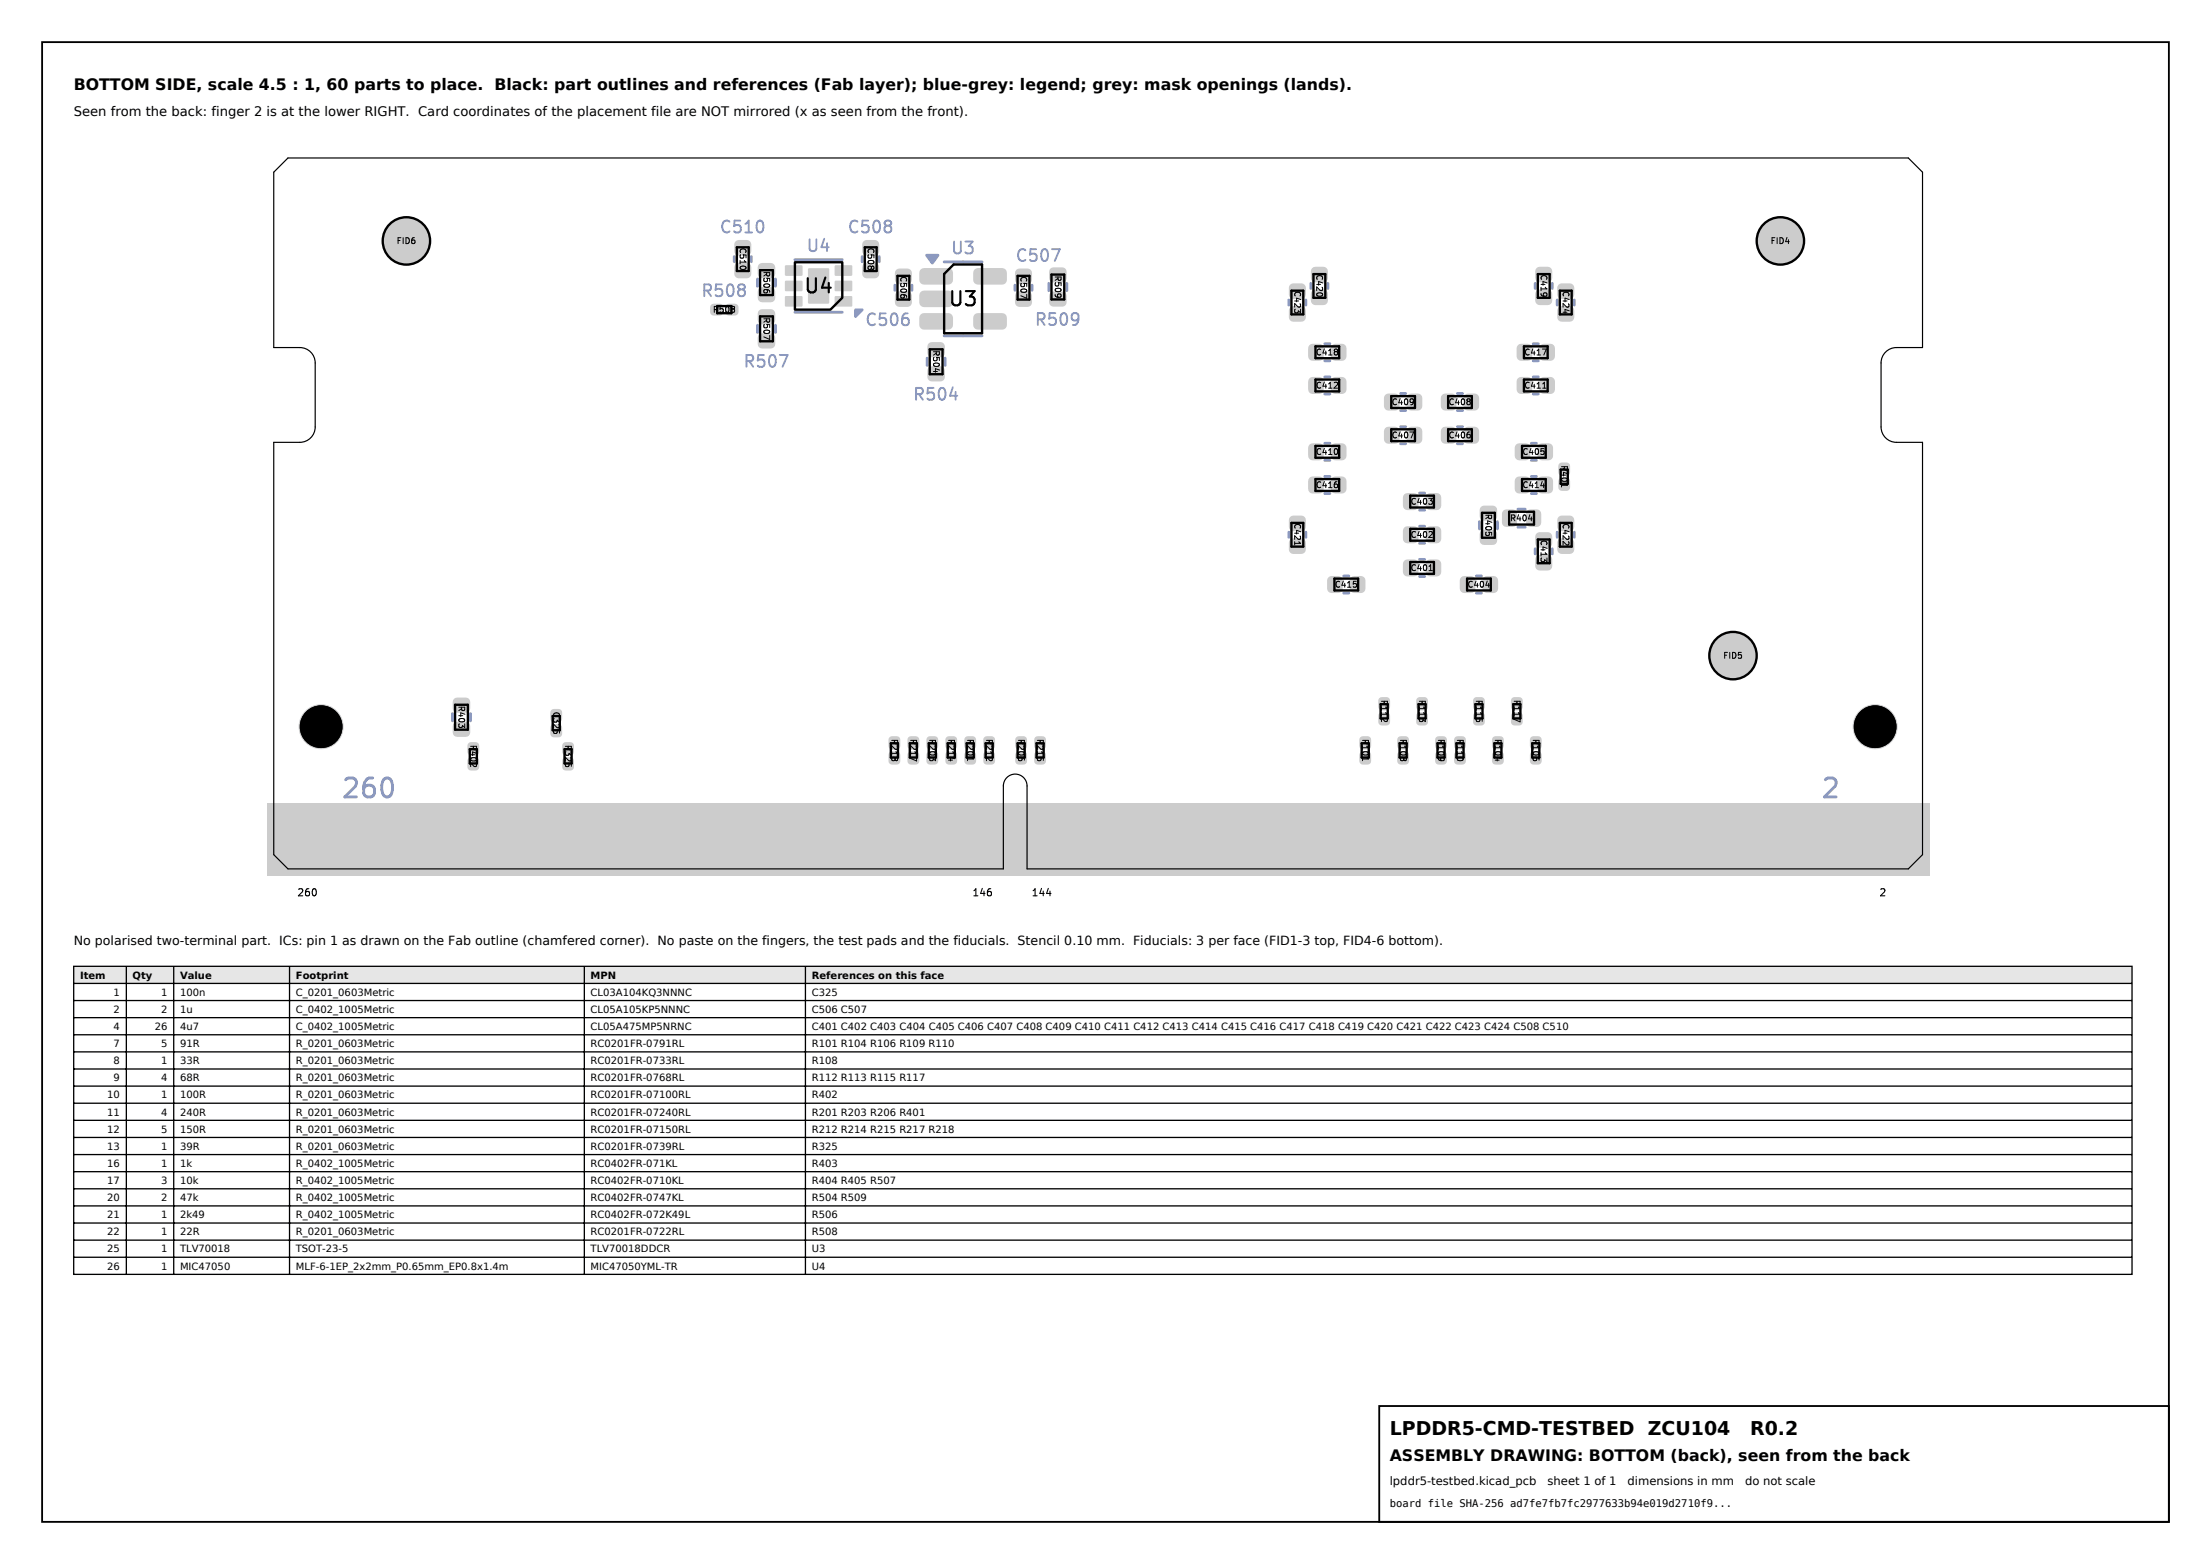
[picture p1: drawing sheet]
<svg xmlns="http://www.w3.org/2000/svg" width="420mm" height="297mm" viewBox="0 0 420 297" stroke-linecap="round" stroke-linejoin="round" font-family="sans-serif">
<defs><g id="words">
<g font-size="3.6">
<text x="264" y="272.5">LPDDR5-CMD-TESTBED ZCU104</text>
<text x="332.5" y="272.5">R0.2</text>
</g>
<g font-size="3">
<text x="14" y="17">BOTTOM SIDE, scale 4.5 : 1, 60 parts to place. Black: part outlines and references (Fab layer); blue-grey: legend; grey: mask openings (lands).</text>
<text x="264" y="277.5">ASSEMBLY DRAWING: BOTTOM (back), seen from the back</text>
</g>
<text font-size="2.5" x="14" y="22">Seen from the back: finger 2 is at the lower RIGHT. Card coordinates of the placement file are NOT mirrored (x as seen from the front).</text>
<text font-size="2.4" x="14" y="179.5">No polarised two-terminal part. ICs: pin 1 as drawn on the Fab outline (chamfered corner). No paste on the fingers, the test pads and the fiducials. Stencil 0.10 mm. Fiducials: 3 per face (FID1-3 top, FID4-6 bottom).</text>
<g font-size="2.2">
<text x="264" y="282">lpddr5-testbed.kicad_pcb</text>
<text x="294" y="282">sheet 1 of 1</text>
<text x="309.2" y="282">dimensions in mm</text>
<text x="331.5" y="282">do not scale</text>
</g>
<text font-size="2" x="264" y="286.2">board file SHA-256 ad7fe7fb7fc2977633b94e019d2710f9...</text>
<g font-size="1.9">
<text x="15.2" y="185.8">Item</text>
<text x="25.2" y="185.8">Qty</text>
<text x="34.2" y="185.8">Value</text>
<text x="56.2" y="185.8">Footprint</text>
<text x="112.2" y="185.8">MPN</text>
<text x="154.2" y="185.8">References on this face</text>
<text x="21.6" y="189.1">1</text>
<text x="30.6" y="189.1">1</text>
<text x="34.2" y="189.1">100n</text>
<text x="56.2" y="189.1">C_0201_0603Metric</text>
<text x="112.2" y="189.1">CL03A104KQ3NNNC</text>
<text x="154.2" y="189.1">C325</text>
<text x="21.6" y="192.3">2</text>
<text x="21.6" y="195.6">4</text>
<text x="29.4" y="195.6">26</text>
<text x="30.6" y="192.3">2</text>
<text x="34.2" y="192.3">1u</text>
<text x="34.2" y="195.6">4u7</text>
<text x="56.2" y="192.3">C_0402_1005Metric</text>
<text x="56.2" y="195.6">C_0402_1005Metric</text>
<text x="112.2" y="192.3">CL05A105KP5NNNC</text>
<text x="112.2" y="195.6">CL05A475MP5NRNC</text>
<text x="154.2" y="192.3">C506 C507</text>
<text x="154.2" y="195.6">C401 C402 C403 C404 C405 C406 C407 C408 C409 C410 C411 C412 C413 C414 C415 C416 C417 C418 C419 C420 C421 C422 C423 C424 C508 C510</text>
<text x="21.6" y="198.8">7</text>
<text x="21.6" y="202.1">8</text>
<text x="30.6" y="198.8">5</text>
<text x="30.6" y="202.1">1</text>
<text x="34.2" y="198.8">91R</text>
<text x="34.2" y="202.1">33R</text>
<text x="56.2" y="198.8">R_0201_0603Metric</text>
<text x="56.2" y="202.1">R_0201_0603Metric</text>
<text x="112.2" y="198.8">RC0201FR-0791RL</text>
<text x="112.2" y="202.1">RC0201FR-0733RL</text>
<text x="154.2" y="198.8">R101 R104 R106 R109 R110</text>
<text x="154.2" y="202.1">R108</text>
<text x="20.4" y="208.6">10</text>
<text x="21.6" y="205.3">9</text>
<text x="30.6" y="208.6">1</text>
<text x="30.6" y="205.3">4</text>
<text x="34.2" y="208.6">100R</text>
<text x="34.2" y="205.3">68R</text>
<text x="56.2" y="208.6">R_0201_0603Metric</text>
<text x="56.2" y="205.3">R_0201_0603Metric</text>
<text x="112.2" y="208.6">RC0201FR-07100RL</text>
<text x="112.2" y="205.3">RC0201FR-0768RL</text>
<text x="154.2" y="205.3">R112 R113 R115 R117</text>
<text x="154.2" y="208.6">R402</text>
<text x="20.4" y="211.8">11</text>
<text x="20.4" y="215.1">12</text>
<text x="30.6" y="211.8">4</text>
<text x="30.6" y="215.1">5</text>
<text x="34.2" y="211.8">240R</text>
<text x="34.2" y="215.1">150R</text>
<text x="56.2" y="211.8">R_0201_0603Metric</text>
<text x="56.2" y="215.1">R_0201_0603Metric</text>
<text x="112.2" y="211.8">RC0201FR-07240RL</text>
<text x="112.2" y="215.1">RC0201FR-07150RL</text>
<text x="154.2" y="211.8">R201 R203 R206 R401</text>
<text x="154.2" y="215.1">R212 R214 R215 R217 R218</text>
<text x="20.4" y="218.3">13</text>
<text x="20.4" y="221.6">16</text>
<text x="30.6" y="218.3">1</text>
<text x="30.6" y="221.6">1</text>
<text x="34.2" y="218.3">39R</text>
<text x="34.2" y="221.6">1k</text>
<text x="56.2" y="218.3">R_0201_0603Metric</text>
<text x="56.2" y="221.6">R_0402_1005Metric</text>
<text x="112.2" y="218.3">RC0201FR-0739RL</text>
<text x="112.2" y="221.6">RC0402FR-071KL</text>
<text x="154.2" y="218.3">R325</text>
<text x="154.2" y="221.6">R403</text>
<text x="20.4" y="224.8">17</text>
<text x="30.6" y="224.8">3</text>
<text x="34.2" y="224.8">10k</text>
<text x="56.2" y="224.8">R_0402_1005Metric</text>
<text x="112.2" y="224.8">RC0402FR-0710KL</text>
<text x="154.2" y="224.8">R404 R405 R507</text>
<text x="20.4" y="228.1">20</text>
<text x="20.4" y="231.3">21</text>
<text x="30.6" y="228.1">2</text>
<text x="30.6" y="231.3">1</text>
<text x="34.2" y="228.1">47k</text>
<text x="34.2" y="231.3">2k49</text>
<text x="56.2" y="228.1">R_0402_1005Metric</text>
<text x="56.2" y="231.3">R_0402_1005Metric</text>
<text x="112.2" y="228.1">RC0402FR-0747KL</text>
<text x="112.2" y="231.3">RC0402FR-072K49L</text>
<text x="154.2" y="228.1">R504 R509</text>
<text x="154.2" y="231.3">R506</text>
<text x="20.4" y="234.6">22</text>
<text x="20.4" y="237.8">25</text>
<text x="30.6" y="234.6">1</text>
<text x="30.6" y="237.8">1</text>
<text x="34.2" y="234.6">22R</text>
<text x="34.2" y="237.8">TLV70018</text>
<text x="56.2" y="234.6">R_0201_0603Metric</text>
<text x="56.2" y="237.8">TSOT-23-5</text>
<text x="112.2" y="234.6">RC0201FR-0722RL</text>
<text x="112.2" y="237.8">TLV70018DDCR</text>
<text x="154.2" y="234.6">R508</text>
<text x="154.2" y="237.8">U3</text>
<text x="20.4" y="241.1">26</text>
<text x="30.6" y="241.1">1</text>
<text x="34.2" y="241.1">MIC47050</text>
<text x="56.2" y="241.1">MLF-6-1EP_2x2mm_P0.65mm_EP0.8x1.4m</text>
<text x="112.2" y="241.1">MIC47050YML-TR</text>
<text x="154.2" y="241.1">U4</text>
</g>
</g></defs>
<path d="M8 8h404v281h-404zM262 267h150v22h-150z" fill="none" stroke="#000" stroke-width=".35"/>
<g fill="#ccc">
<path d="M50.6 152.6h316v13.8h-316z" fill-rule="evenodd"/>
<path d="M356.7 152.7l1.7-.1 .3 .3v11.4l-.3 .3h-1.5l-.3-.3z" fill-rule="evenodd"/>
<path d="M354.5 152.7l1.7-.1 .2 .3v11.4l-.2 .3h-1.6l-.2-.3z" fill-rule="evenodd"/>
<path d="M352.2 152.7l1.7-.1 .3 .3v11.4l-.3 .3h-1.5l-.3-.3z" fill-rule="evenodd"/>
<path d="M350 152.7l1.7-.1 .2 .3v11.4l-.2 .3h-1.6l-.2-.3z" fill-rule="evenodd"/>
<path d="M347.7 152.7l1.7-.1 .3 .3v11.4l-.3 .3h-1.5l-.3-.3z" fill-rule="evenodd"/>
<path d="M345.5 152.7l1.7-.1 .2 .3v11.4l-.2 .3h-1.6l-.2-.3z" fill-rule="evenodd"/>
<path d="M343.2 152.7l1.7-.1 .3 .3v11.4l-.3 .3h-1.5l-.3-.3z" fill-rule="evenodd"/>
<path d="M341 152.7l1.7-.1 .2 .3v11.4l-.2 .3h-1.6l-.2-.3z" fill-rule="evenodd"/>
<path d="M338.7 152.7l1.7-.1 .3 .3v11.4l-.3 .3h-1.5l-.3-.3z" fill-rule="evenodd"/>
<path d="M336.5 152.7l1.7-.1 .2 .3v11.4l-.2 .3h-1.6l-.2-.3z" fill-rule="evenodd"/>
<path d="M334.2 152.7l1.7-.1 .3 .3v11.4l-.3 .3h-1.5l-.3-.3z" fill-rule="evenodd"/>
<path d="M332 152.7l1.7-.1 .2 .3v11.4l-.2 .3h-1.6l-.2-.3z" fill-rule="evenodd"/>
<path d="M329.7 152.7l1.7-.1 .3 .3v11.4l-.3 .3h-1.5l-.3-.3z" fill-rule="evenodd"/>
<path d="M327.5 152.7l1.7-.1 .2 .3v11.4l-.2 .3h-1.6l-.2-.3z" fill-rule="evenodd"/>
<path d="M325.2 152.7l1.7-.1 .3 .3v11.4l-.3 .3h-1.5l-.3-.3z" fill-rule="evenodd"/>
<path d="M323 152.7l1.7-.1 .2 .3v11.4l-.2 .3h-1.6l-.2-.3z" fill-rule="evenodd"/>
<path d="M320.7 152.7l1.7-.1 .3 .3v11.4l-.3 .3h-1.5l-.3-.3z" fill-rule="evenodd"/>
<path d="M318.5 152.7l1.7-.1 .2 .3v11.4l-.2 .3h-1.6l-.2-.3z" fill-rule="evenodd"/>
<path d="M316.2 152.7l1.7-.1 .3 .3v11.4l-.3 .3h-1.5l-.3-.3z" fill-rule="evenodd"/>
<path d="M314 152.7l1.7-.1 .2 .3v11.4l-.2 .3h-1.6l-.2-.3z" fill-rule="evenodd"/>
<path d="M311.7 152.7l1.7-.1 .3 .3v11.4l-.3 .3h-1.5l-.3-.3z" fill-rule="evenodd"/>
<path d="M309.5 152.7l1.7-.1 .2 .3v11.4l-.2 .3h-1.6l-.2-.3z" fill-rule="evenodd"/>
<path d="M307.2 152.7l1.7-.1 .3 .3v11.4l-.3 .3h-1.5l-.3-.3z" fill-rule="evenodd"/>
<path d="M305 152.7l1.7-.1 .2 .3v11.4l-.2 .3h-1.6l-.2-.3z" fill-rule="evenodd"/>
<path d="M302.7 152.7l1.7-.1 .3 .3v11.4l-.3 .3h-1.5l-.3-.3z" fill-rule="evenodd"/>
<path d="M300.5 152.7l1.7-.1 .2 .3v11.4l-.2 .3h-1.6l-.2-.3z" fill-rule="evenodd"/>
<path d="M298.2 152.7l1.7-.1 .3 .3v11.4l-.3 .3h-1.5l-.3-.3z" fill-rule="evenodd"/>
<path d="M296 152.7l1.7-.1 .2 .3v11.4l-.2 .3h-1.6l-.2-.3z" fill-rule="evenodd"/>
<path d="M293.7 152.7l1.7-.1 .3 .3v11.4l-.3 .3h-1.5l-.3-.3z" fill-rule="evenodd"/>
<path d="M291.5 152.7l1.7-.1 .2 .3v11.4l-.2 .3h-1.6l-.2-.3z" fill-rule="evenodd"/>
<path d="M289.2 152.7l1.7-.1 .3 .3v11.4l-.3 .3h-1.5l-.3-.3z" fill-rule="evenodd"/>
<path d="M287 152.7l1.7-.1 .2 .3v11.4l-.2 .3h-1.6l-.2-.3z" fill-rule="evenodd"/>
<path d="M284.7 152.7l1.7-.1 .3 .3v11.4l-.3 .3h-1.5l-.3-.3z" fill-rule="evenodd"/>
<path d="M282.5 152.7l1.7-.1 .2 .3v11.4l-.2 .3h-1.6l-.2-.3z" fill-rule="evenodd"/>
<path d="M280.2 152.7l1.7-.1 .3 .3v11.4l-.3 .3h-1.5l-.3-.3z" fill-rule="evenodd"/>
<path d="M278 152.7l1.7-.1 .2 .3v11.4l-.2 .3h-1.6l-.2-.3z" fill-rule="evenodd"/>
<path d="M275.7 152.7l1.7-.1 .3 .3v11.4l-.3 .3h-1.5l-.3-.3z" fill-rule="evenodd"/>
<path d="M273.5 152.7l1.7-.1 .2 .3v11.4l-.2 .3h-1.6l-.2-.3z" fill-rule="evenodd"/>
<path d="M271.2 152.7l1.7-.1 .3 .3v11.4l-.3 .3h-1.5l-.3-.3z" fill-rule="evenodd"/>
<path d="M269 152.7l1.7-.1 .2 .3v11.4l-.2 .3h-1.6l-.2-.3z" fill-rule="evenodd"/>
<path d="M266.7 152.7l1.7-.1 .3 .3v11.4l-.3 .3h-1.5l-.3-.3z" fill-rule="evenodd"/>
<path d="M264.5 152.7l1.7-.1 .2 .3v11.4l-.2 .3h-1.6l-.2-.3z" fill-rule="evenodd"/>
<path d="M262.2 152.7l1.7-.1 .3 .3v11.4l-.3 .3h-1.5l-.3-.3z" fill-rule="evenodd"/>
<path d="M260 152.7l1.7-.1 .2 .3v11.4l-.2 .3h-1.6l-.2-.3z" fill-rule="evenodd"/>
<path d="M257.7 152.7l1.7-.1 .3 .3v11.4l-.3 .3h-1.5l-.3-.3z" fill-rule="evenodd"/>
<path d="M255.5 152.7l1.7-.1 .2 .3v11.4l-.2 .3h-1.6l-.2-.3z" fill-rule="evenodd"/>
<path d="M253.2 152.7l1.7-.1 .3 .3v11.4l-.3 .3h-1.5l-.3-.3z" fill-rule="evenodd"/>
<path d="M251 152.7l1.7-.1 .2 .3v11.4l-.2 .3h-1.6l-.2-.3z" fill-rule="evenodd"/>
<path d="M248.7 152.7l1.7-.1 .3 .3v11.4l-.3 .3h-1.5l-.3-.3z" fill-rule="evenodd"/>
<path d="M246.5 152.7l1.7-.1 .2 .3v11.4l-.2 .3h-1.6l-.2-.3z" fill-rule="evenodd"/>
<path d="M244.2 152.7l1.7-.1 .3 .3v11.4l-.3 .3h-1.5l-.3-.3z" fill-rule="evenodd"/>
<path d="M242 152.7l1.7-.1 .2 .3v11.4l-.2 .3h-1.6l-.2-.3z" fill-rule="evenodd"/>
<path d="M239.7 152.7l1.7-.1 .3 .3v11.4l-.3 .3h-1.5l-.3-.3z" fill-rule="evenodd"/>
<path d="M237.5 152.7l1.7-.1 .2 .3v11.4l-.2 .3h-1.6l-.2-.3z" fill-rule="evenodd"/>
<path d="M235.2 152.7l1.7-.1 .3 .3v11.4l-.3 .3h-1.5l-.3-.3z" fill-rule="evenodd"/>
<path d="M233 152.7l1.7-.1 .2 .3v11.4l-.2 .3h-1.6l-.2-.3z" fill-rule="evenodd"/>
<path d="M230.7 152.7l1.7-.1 .3 .3v11.4l-.3 .3h-1.5l-.3-.3z" fill-rule="evenodd"/>
<path d="M228.5 152.7l1.7-.1 .2 .3v11.4l-.2 .3h-1.6l-.2-.3z" fill-rule="evenodd"/>
<path d="M226.2 152.7l1.7-.1 .3 .3v11.4l-.3 .3h-1.5l-.3-.3z" fill-rule="evenodd"/>
<path d="M224 152.7l1.7-.1 .2 .3v11.4l-.2 .3h-1.6l-.2-.3z" fill-rule="evenodd"/>
<path d="M221.7 152.7l1.7-.1 .3 .3v11.4l-.3 .3h-1.5l-.3-.3z" fill-rule="evenodd"/>
<path d="M219.5 152.7l1.7-.1 .2 .3v11.4l-.2 .3h-1.6l-.2-.3z" fill-rule="evenodd"/>
<path d="M217.2 152.7l1.7-.1 .3 .3v11.4l-.3 .3h-1.5l-.3-.3z" fill-rule="evenodd"/>
<path d="M215 152.7l1.7-.1 .2 .3v11.4l-.2 .3h-1.6l-.2-.3z" fill-rule="evenodd"/>
<path d="M212.7 152.7l1.7-.1 .3 .3v11.4l-.3 .3h-1.5l-.3-.3z" fill-rule="evenodd"/>
<path d="M210.5 152.7l1.7-.1 .2 .3v11.4l-.2 .3h-1.6l-.2-.3z" fill-rule="evenodd"/>
<path d="M208.2 152.7l1.7-.1 .3 .3v11.4l-.3 .3h-1.5l-.3-.3z" fill-rule="evenodd"/>
<path d="M206 152.7l1.7-.1 .2 .3v11.4l-.2 .3h-1.6l-.2-.3z" fill-rule="evenodd"/>
<path d="M203.7 152.7l1.7-.1 .3 .3v11.4l-.3 .3h-1.5l-.3-.3z" fill-rule="evenodd"/>
<path d="M201.5 152.7l1.7-.1 .2 .3v11.4l-.2 .3h-1.6l-.2-.3z" fill-rule="evenodd"/>
<path d="M199.2 152.7l1.7-.1 .3 .3v11.4l-.3 .3h-1.5l-.3-.3z" fill-rule="evenodd"/>
<path d="M197 152.7l1.7-.1 .2 .3v11.4l-.2 .3h-1.6l-.2-.3z" fill-rule="evenodd"/>
<path d="M185.7 152.7l1.7-.1 .3 .3v11.4l-.3 .3h-1.5l-.3-.3z" fill-rule="evenodd"/>
<path d="M183.5 152.7l1.7-.1 .2 .3v11.4l-.2 .3h-1.6l-.2-.3z" fill-rule="evenodd"/>
<path d="M181.2 152.7l1.7-.1 .3 .3v11.4l-.3 .3h-1.5l-.3-.3z" fill-rule="evenodd"/>
<path d="M179 152.7l1.7-.1 .2 .3v11.4l-.2 .3h-1.6l-.2-.3z" fill-rule="evenodd"/>
<path d="M176.7 152.7l1.7-.1 .3 .3v11.4l-.3 .3h-1.5l-.3-.3z" fill-rule="evenodd"/>
<path d="M174.5 152.7l1.7-.1 .2 .3v11.4l-.2 .3h-1.6l-.2-.3z" fill-rule="evenodd"/>
<path d="M172.2 152.7l1.7-.1 .3 .3v11.4l-.3 .3h-1.5l-.3-.3z" fill-rule="evenodd"/>
<path d="M170 152.7l1.7-.1 .2 .3v11.4l-.2 .3h-1.6l-.2-.3z" fill-rule="evenodd"/>
<path d="M167.7 152.7l1.7-.1 .3 .3v11.4l-.3 .3h-1.5l-.3-.3z" fill-rule="evenodd"/>
<path d="M165.5 152.7l1.7-.1 .2 .3v11.4l-.2 .3h-1.6l-.2-.3z" fill-rule="evenodd"/>
<path d="M163.2 152.7l1.7-.1 .3 .3v11.4l-.3 .3h-1.5l-.3-.3z" fill-rule="evenodd"/>
<path d="M161 152.7l1.7-.1 .2 .3v11.4l-.2 .3h-1.6l-.2-.3z" fill-rule="evenodd"/>
<path d="M158.7 152.7l1.7-.1 .3 .3v11.4l-.3 .3h-1.5l-.3-.3z" fill-rule="evenodd"/>
<path d="M156.5 152.7l1.7-.1 .2 .3v11.4l-.2 .3h-1.6l-.2-.3z" fill-rule="evenodd"/>
<path d="M154.2 152.7l1.7-.1 .3 .3v11.4l-.3 .3h-1.5l-.3-.3z" fill-rule="evenodd"/>
<path d="M152 152.7l1.7-.1 .2 .3v11.4l-.2 .3h-1.6l-.2-.3z" fill-rule="evenodd"/>
<path d="M149.7 152.7l1.7-.1 .3 .3v11.4l-.3 .3h-1.5l-.3-.3z" fill-rule="evenodd"/>
<path d="M147.5 152.7l1.7-.1 .2 .3v11.4l-.2 .3h-1.6l-.2-.3z" fill-rule="evenodd"/>
<path d="M145.2 152.7l1.7-.1 .3 .3v11.4l-.3 .3h-1.5l-.3-.3z" fill-rule="evenodd"/>
<path d="M143 152.7l1.7-.1 .2 .3v11.4l-.2 .3h-1.6l-.2-.3z" fill-rule="evenodd"/>
<path d="M140.7 152.7l1.7-.1 .3 .3v11.4l-.3 .3h-1.5l-.3-.3z" fill-rule="evenodd"/>
<path d="M138.5 152.7l1.7-.1 .2 .3v11.4l-.2 .3h-1.6l-.2-.3z" fill-rule="evenodd"/>
<path d="M136.2 152.7l1.7-.1 .3 .3v11.4l-.3 .3h-1.5l-.3-.3z" fill-rule="evenodd"/>
<path d="M134 152.7l1.7-.1 .2 .3v11.4l-.2 .3h-1.6l-.2-.3z" fill-rule="evenodd"/>
<path d="M131.7 152.7l1.7-.1 .3 .3v11.4l-.3 .3h-1.5l-.3-.3z" fill-rule="evenodd"/>
<path d="M129.5 152.7l1.7-.1 .2 .3v11.4l-.2 .3h-1.6l-.2-.3z" fill-rule="evenodd"/>
<path d="M127.2 152.7l1.7-.1 .3 .3v11.4l-.3 .3h-1.5l-.3-.3z" fill-rule="evenodd"/>
<path d="M125 152.7l1.7-.1 .2 .3v11.4l-.2 .3h-1.6l-.2-.3z" fill-rule="evenodd"/>
<path d="M122.7 152.7l1.7-.1 .3 .3v11.4l-.3 .3h-1.5l-.3-.3z" fill-rule="evenodd"/>
<path d="M120.5 152.7l1.7-.1 .2 .3v11.4l-.2 .3h-1.6l-.2-.3z" fill-rule="evenodd"/>
<path d="M118.2 152.7l1.7-.1 .3 .3v11.4l-.3 .3h-1.5l-.3-.3z" fill-rule="evenodd"/>
<path d="M116 152.7l1.7-.1 .2 .3v11.4l-.2 .3h-1.6l-.2-.3z" fill-rule="evenodd"/>
<path d="M113.7 152.7l1.7-.1 .3 .3v11.4l-.3 .3h-1.5l-.3-.3z" fill-rule="evenodd"/>
<path d="M111.5 152.7l1.7-.1 .2 .3v11.4l-.2 .3h-1.6l-.2-.3z" fill-rule="evenodd"/>
<path d="M109.2 152.7l1.7-.1 .3 .3v11.4l-.3 .3h-1.5l-.3-.3z" fill-rule="evenodd"/>
<path d="M107 152.7l1.7-.1 .2 .3v11.4l-.2 .3h-1.6l-.2-.3z" fill-rule="evenodd"/>
<path d="M104.7 152.7l1.7-.1 .3 .3v11.4l-.3 .3h-1.5l-.3-.3z" fill-rule="evenodd"/>
<path d="M102.5 152.7l1.7-.1 .2 .3v11.4l-.2 .3h-1.6l-.2-.3z" fill-rule="evenodd"/>
<path d="M100.2 152.7l1.7-.1 .3 .3v11.4l-.3 .3h-1.5l-.3-.3z" fill-rule="evenodd"/>
<path d="M98 152.7l1.7-.1 .2 .3v11.4l-.2 .3h-1.6l-.2-.3z" fill-rule="evenodd"/>
<path d="M95.7 152.7l1.7-.1 .3 .3v11.4l-.3 .3h-1.5l-.3-.3z" fill-rule="evenodd"/>
<path d="M93.5 152.7l1.7-.1 .2 .3v11.4l-.2 .3h-1.6l-.2-.3z" fill-rule="evenodd"/>
<path d="M91.2 152.7l1.7-.1 .3 .3v11.4l-.3 .3h-1.5l-.3-.3z" fill-rule="evenodd"/>
<path d="M89 152.7l1.7-.1 .2 .3v11.4l-.2 .3h-1.6l-.2-.3z" fill-rule="evenodd"/>
<path d="M86.7 152.7l1.7-.1 .3 .3v11.4l-.3 .3h-1.5l-.3-.3z" fill-rule="evenodd"/>
<path d="M84.5 152.7l1.7-.1 .2 .3v11.4l-.2 .3h-1.6l-.2-.3z" fill-rule="evenodd"/>
<path d="M82.2 152.7l1.7-.1 .3 .3v11.4l-.3 .3h-1.5l-.3-.3z" fill-rule="evenodd"/>
<path d="M80 152.7l1.7-.1 .2 .3v11.4l-.2 .3h-1.6l-.2-.3z" fill-rule="evenodd"/>
<path d="M77.7 152.7l1.7-.1 .3 .3v11.4l-.3 .3h-1.5l-.3-.3z" fill-rule="evenodd"/>
<path d="M75.5 152.7l1.7-.1 .2 .3v11.4l-.2 .3h-1.6l-.2-.3z" fill-rule="evenodd"/>
<path d="M73.2 152.7l1.7-.1 .3 .3v11.4l-.3 .3h-1.5l-.3-.3z" fill-rule="evenodd"/>
<path d="M71 152.7l1.7-.1 .2 .3v11.4l-.2 .3h-1.6l-.2-.3z" fill-rule="evenodd"/>
<path d="M68.7 152.7l1.7-.1 .3 .3v11.4l-.3 .3h-1.5l-.3-.3z" fill-rule="evenodd"/>
<path d="M66.5 152.7l1.7-.1 .2 .3v11.4l-.2 .3h-1.6l-.2-.3z" fill-rule="evenodd"/>
<path d="M64.2 152.7l1.7-.1 .3 .3v11.4l-.3 .3h-1.5l-.3-.3z" fill-rule="evenodd"/>
<path d="M62 152.7l1.7-.1 .2 .3v11.4l-.2 .3h-1.6l-.2-.3z" fill-rule="evenodd"/>
<path d="M59.7 152.7l1.7-.1 .3 .3v11.4l-.3 .3h-1.5l-.3-.3z" fill-rule="evenodd"/>
<path d="M57.5 152.7l1.7-.1 .2 .3v11.4l-.2 .3h-1.6l-.2-.3z" fill-rule="evenodd"/>
<path d="M104.7 134.8a1.81 1.81 0 0 1 1.9 0 2.32 2.32 0 0 1 .1 1.9l-.1 .2a1.83 1.83 0 0 1-1.9 0 2.28 2.28 0 0 1-.1-1.9z" fill-rule="evenodd"/>
<path d="M104.7 137.7a1.81 1.81 0 0 1 1.9 0 2.32 2.32 0 0 1 .1 1.9l-.1 .2a1.84 1.84 0 0 1-1.9 0 2.27 2.27 0 0 1-.1-1.9z" fill-rule="evenodd"/>
<path d="M266.7 106.5a2.46 2.46 0 0 1 2.5 0 2.98 2.98 0 0 1 .2 2.4l-.2 .3a2.46 2.46 0 0 1-2.5 0 2.98 2.98 0 0 1-.1-2.4z" fill-rule="evenodd"/>
<path d="M271.1 106.5a2.46 2.46 0 0 1 2.4 0 2.98 2.98 0 0 1 .2 2.4l-.2 .3a2.46 2.46 0 0 1-2.4 0 2.98 2.98 0 0 1-.2-2.4z" fill-rule="evenodd"/>
<path d="M271.1 100.2a2.46 2.46 0 0 1 2.4 0 2.98 2.98 0 0 1 .2 2.4l-.2 .3a2.43 2.43 0 0 1-2.4 0 2.96 2.96 0 0 1-.2-2.4z" fill-rule="evenodd"/>
<path d="M266.7 100.2a2.46 2.46 0 0 1 2.5 0 2.97 2.97 0 0 1 .2 2.4l-.2 .3a2.43 2.43 0 0 1-2.5 0 2.97 2.97 0 0 1-.1-2.4z" fill-rule="evenodd"/>
<path d="M266.7 93.9a2.46 2.46 0 0 1 2.5 0 2.98 2.98 0 0 1 .2 2.4l-.2 .3a2.46 2.46 0 0 1-2.5 0 2.98 2.98 0 0 1-.1-2.4z" fill-rule="evenodd"/>
<path d="M271.1 93.9a2.46 2.46 0 0 1 2.4 0 2.98 2.98 0 0 1 .2 2.4l-.2 .3a2.46 2.46 0 0 1-2.4 0 2.98 2.98 0 0 1-.2-2.4z" fill-rule="evenodd"/>
<path d="M277.5 109.6a2.46 2.46 0 0 1 2.5 0 2.98 2.98 0 0 1 .2 2.5l-.2 .3a2.46 2.46 0 0 1-2.5 0 3 3 0 0 1-.1-2.5z" fill-rule="evenodd"/>
<path d="M281.9 109.6a2.46 2.46 0 0 1 2.4 0 2.98 2.98 0 0 1 .2 2.5l-.2 .3a2.46 2.46 0 0 1-2.4 0 2.99 2.99 0 0 1-.2-2.5z" fill-rule="evenodd"/>
<path d="M292.3 84.4a2.47 2.47 0 0 1 2.5 0 2.98 2.98 0 0 1 .2 2.5l-.2 .3a2.43 2.43 0 0 1-2.5 0 2.97 2.97 0 0 1-.2-2.5z" fill-rule="evenodd"/>
<path d="M288 84.4a2.47 2.47 0 0 1 2.5 0 2.98 2.98 0 0 1 .1 2.5l-.1 .3a2.44 2.44 0 0 1-2.5 0 2.96 2.96 0 0 1-.2-2.5z" fill-rule="evenodd"/>
<path d="M278.3 81.3a2.46 2.46 0 0 1 2.4 0 3 3 0 0 1 .2 2.4l-.2 .3a2.46 2.46 0 0 1-2.4 0 2.98 2.98 0 0 1-.2-2.4z" fill-rule="evenodd"/>
<path d="M273.9 81.3a2.46 2.46 0 0 1 2.5 0 2.99 2.99 0 0 1 .2 2.4l-.2 .3a2.46 2.46 0 0 1-2.5 0 2.98 2.98 0 0 1-.1-2.4z" fill-rule="evenodd"/>
<path d="M263.1 81.3a2.47 2.47 0 0 1 2.5 0 2.98 2.98 0 0 1 .2 2.4l-.2 .3a2.47 2.47 0 0 1-2.5 0 2.98 2.98 0 0 1-.1-2.4z" fill-rule="evenodd"/>
<path d="M267.5 81.3a2.46 2.46 0 0 1 2.4 0 2.94 2.94 0 0 1 .2 2.4l-.2 .3a2.45 2.45 0 0 1-2.4 0 2.98 2.98 0 0 1-.2-2.4z" fill-rule="evenodd"/>
<path d="M278.3 75a2.46 2.46 0 0 1 2.4 0 3 3 0 0 1 .2 2.4l-.2 .3a2.46 2.46 0 0 1-2.4 0 2.98 2.98 0 0 1-.2-2.4z" fill-rule="evenodd"/>
<path d="M273.9 75a2.46 2.46 0 0 1 2.5 0 2.99 2.99 0 0 1 .2 2.4l-.2 .3a2.46 2.46 0 0 1-2.5 0 2.98 2.98 0 0 1-.1-2.4z" fill-rule="evenodd"/>
<path d="M263.1 75a2.47 2.47 0 0 1 2.5 0 2.98 2.98 0 0 1 .2 2.4l-.2 .3a2.47 2.47 0 0 1-2.5 0 2.98 2.98 0 0 1-.1-2.4z" fill-rule="evenodd"/>
<path d="M267.5 75a2.46 2.46 0 0 1 2.4 0 2.94 2.94 0 0 1 .2 2.4l-.2 .3a2.45 2.45 0 0 1-2.4 0 2.98 2.98 0 0 1-.2-2.4z" fill-rule="evenodd"/>
<path d="M248.7 84.4a2.46 2.46 0 0 1 2.5 0 2.97 2.97 0 0 1 .2 2.5l-.2 .3a2.43 2.43 0 0 1-2.5 0 2.97 2.97 0 0 1-.1-2.5z" fill-rule="evenodd"/>
<path d="M253.1 84.4a2.46 2.46 0 0 1 2.4 0 2.98 2.98 0 0 1 .2 2.5l-.2 .3a2.43 2.43 0 0 1-2.4 0 2.96 2.96 0 0 1-.2-2.5z" fill-rule="evenodd"/>
<path d="M292.7 71.8a2.42 2.42 0 0 1 2.4 0 2.96 2.96 0 0 1 .2 2.5l-.2 .3a2.46 2.46 0 0 1-2.4 0 2.94 2.94 0 0 1-.2-2.5z" fill-rule="evenodd"/>
<path d="M288.3 71.8a2.42 2.42 0 0 1 2.5 0 2.97 2.97 0 0 1 .2 2.5l-.2 .3a2.46 2.46 0 0 1-2.5 0 2.94 2.94 0 0 1-.1-2.5z" fill-rule="evenodd"/>
<path d="M248.7 71.8a2.43 2.43 0 0 1 2.5 0 2.96 2.96 0 0 1 .2 2.5l-.2 .3a2.46 2.46 0 0 1-2.5 0 2.98 2.98 0 0 1-.1-2.5z" fill-rule="evenodd"/>
<path d="M253.1 71.8a2.43 2.43 0 0 1 2.4 0 2.97 2.97 0 0 1 .2 2.5l-.2 .3a2.46 2.46 0 0 1-2.4 0 2.97 2.97 0 0 1-.2-2.5z" fill-rule="evenodd"/>
<path d="M291.9 105.6a2.98 2.98 0 0 1 2.4-.2l.3 .2a2.46 2.46 0 0 1 0 2.5 2.99 2.99 0 0 1-2.4 .2l-.3-.2a2.46 2.46 0 0 1 0-2.5z" fill-rule="evenodd"/>
<path d="M291.9 101.3a2.98 2.98 0 0 1 2.4-.2l.3 .2a2.46 2.46 0 0 1 0 2.5 2.99 2.99 0 0 1-2.4 .2l-.3-.2a2.45 2.45 0 0 1 0-2.5z" fill-rule="evenodd"/>
<path d="M292.3 90.7a2.47 2.47 0 0 1 2.5 0 2.98 2.98 0 0 1 .2 2.5l-.2 .3a2.47 2.47 0 0 1-2.5 0 2.98 2.98 0 0 1-.2-2.5z" fill-rule="evenodd"/>
<path d="M288 90.7a2.47 2.47 0 0 1 2.5 0 2.98 2.98 0 0 1 .1 2.5l-.1 .3a2.47 2.47 0 0 1-2.5 0 2.98 2.98 0 0 1-.2-2.5z" fill-rule="evenodd"/>
<path d="M252.3 109.6a2.45 2.45 0 0 1 2.5 0 2.98 2.98 0 0 1 .2 2.5l-.2 .3a2.46 2.46 0 0 1-2.5 0 2.95 2.95 0 0 1-.1-2.5z" fill-rule="evenodd"/>
<path d="M256.7 109.6a2.45 2.45 0 0 1 2.4 0 2.98 2.98 0 0 1 .2 2.5l-.2 .3a2.46 2.46 0 0 1-2.4 0 2.95 2.95 0 0 1-.2-2.5z" fill-rule="evenodd"/>
<path d="M248.7 90.7a2.46 2.46 0 0 1 2.5 0 2.98 2.98 0 0 1 .2 2.5l-.2 .3a2.46 2.46 0 0 1-2.5 0 2.98 2.98 0 0 1-.1-2.5z" fill-rule="evenodd"/>
<path d="M253.1 90.7a2.46 2.46 0 0 1 2.4 0 2.98 2.98 0 0 1 .2 2.5l-.2 .3a2.46 2.46 0 0 1-2.4 0 2.98 2.98 0 0 1-.2-2.5z" fill-rule="evenodd"/>
<path d="M292.7 65.5a2.45 2.45 0 0 1 2.4 0 2.98 2.98 0 0 1 .2 2.5l-.2 .3a2.46 2.46 0 0 1-2.4 0 2.94 2.94 0 0 1-.2-2.5z" fill-rule="evenodd"/>
<path d="M288.3 65.5a2.45 2.45 0 0 1 2.5 0 2.98 2.98 0 0 1 .2 2.5l-.2 .3a2.46 2.46 0 0 1-2.5 0 2.94 2.94 0 0 1-.1-2.5z" fill-rule="evenodd"/>
<path d="M248.7 65.5a2.46 2.46 0 0 1 2.5 0 2.98 2.98 0 0 1 .2 2.5l-.2 .3a2.46 2.46 0 0 1-2.5 0 2.98 2.98 0 0 1-.1-2.5z" fill-rule="evenodd"/>
<path d="M253.1 65.5a2.46 2.46 0 0 1 2.4 0 2.98 2.98 0 0 1 .2 2.5l-.2 .3a2.46 2.46 0 0 1-2.4 0 2.98 2.98 0 0 1-.2-2.5z" fill-rule="evenodd"/>
<path d="M291.9 50.9a2.99 2.99 0 0 1 2.4-.2l.3 .2a2.46 2.46 0 0 1 0 2.5 2.98 2.98 0 0 1-2.4 .2l-.3-.2a2.46 2.46 0 0 1 0-2.5z" fill-rule="evenodd"/>
<path d="M291.9 55.2a2.99 2.99 0 0 1 2.4-.2l.3 .2a2.45 2.45 0 0 1 0 2.5 2.98 2.98 0 0 1-2.4 .2l-.3-.2a2.46 2.46 0 0 1 0-2.5z" fill-rule="evenodd"/>
<path d="M249.3 50.9a2.98 2.98 0 0 1 2.4-.2l.3 .2a2.46 2.46 0 0 1 0 2.5 2.99 2.99 0 0 1-2.5 .2l-.2-.2a2.44 2.44 0 0 1 0-2.5z" fill-rule="evenodd"/>
<path d="M249.3 55.2a2.98 2.98 0 0 1 2.4-.2l.3 .2a2.45 2.45 0 0 1 0 2.5 2.99 2.99 0 0 1-2.5 .2l-.2-.2a2.44 2.44 0 0 1 0-2.5z" fill-rule="evenodd"/>
<path d="M245.1 102.5a2.99 2.99 0 0 1 2.4-.2l.3 .2a2.45 2.45 0 0 1 0 2.4 2.96 2.96 0 0 1-2.4 .2l-.3-.2a2.46 2.46 0 0 1 0-2.4z" fill-rule="evenodd"/>
<path d="M245.1 98.2a2.99 2.99 0 0 1 2.4-.2l.3 .2a2.46 2.46 0 0 1 0 2.4 2.96 2.96 0 0 1-2.4 .2l-.3-.2a2.46 2.46 0 0 1 0-2.4z" fill-rule="evenodd"/>
<path d="M296.1 102.5a3 3 0 0 1 2.4-.2l.3 .2a2.45 2.45 0 0 1 0 2.4 2.99 2.99 0 0 1-2.5 .2l-.2-.2a2.46 2.46 0 0 1 0-2.4z" fill-rule="evenodd"/>
<path d="M296.1 98.2a2.99 2.99 0 0 1 2.4-.2l.3 .2a2.46 2.46 0 0 1 0 2.4 2.99 2.99 0 0 1-2.5 .2l-.2-.2a2.46 2.46 0 0 1 0-2.4z" fill-rule="evenodd"/>
<path d="M245.1 54.1a2.98 2.98 0 0 1 2.4-.2l.3 .2a2.46 2.46 0 0 1 0 2.4 2.98 2.98 0 0 1-2.4 .2l-.3-.2a2.45 2.45 0 0 1 0-2.4z" fill-rule="evenodd"/>
<path d="M245.1 58.4a2.98 2.98 0 0 1 2.4-.2l.3 .2a2.46 2.46 0 0 1 0 2.4 2.97 2.97 0 0 1-2.4 .2l-.3-.2a2.46 2.46 0 0 1 0-2.4z" fill-rule="evenodd"/>
<path d="M296.1 54.1a2.98 2.98 0 0 1 2.4-.2l.3 .2a2.46 2.46 0 0 1 0 2.4 3 3 0 0 1-2.5 .2l-.2-.2a2.45 2.45 0 0 1 0-2.4z" fill-rule="evenodd"/>
<path d="M296.1 58.4a2.98 2.98 0 0 1 2.4-.2l.3 .2a2.46 2.46 0 0 1 0 2.4 3 3 0 0 1-2.5 .2l-.2-.2a2.46 2.46 0 0 1 0-2.4z" fill-rule="evenodd"/>
<path d="M170.2 51.2a2.98 2.98 0 0 1 2.5-.1l.3 .1a2.46 2.46 0 0 1 0 2.5 2.99 2.99 0 0 1-2.5 .2l-.3-.2a2.46 2.46 0 0 1 0-2.5z" fill-rule="evenodd"/>
<path d="M170.2 55.6a2.98 2.98 0 0 1 2.5-.2l.3 .2a2.46 2.46 0 0 1 0 2.4 3 3 0 0 1-2.5 .2l-.3-.2a2.46 2.46 0 0 1 0-2.4z" fill-rule="evenodd"/>
<path d="M193.1 51.2a2.98 2.98 0 0 1 2.4-.1l.3 .1a2.46 2.46 0 0 1 0 2.5 2.99 2.99 0 0 1-2.5 .2l-.2-.2a2.46 2.46 0 0 1 0-2.5z" fill-rule="evenodd"/>
<path d="M193.1 55.6a2.98 2.98 0 0 1 2.4-.2l.3 .2a2.46 2.46 0 0 1 0 2.4 3 3 0 0 1-2.5 .2l-.2-.2a2.46 2.46 0 0 1 0-2.4z" fill-rule="evenodd"/>
<path d="M164 50.1a2.97 2.97 0 0 1 2.5-.1l.3 .1a2.46 2.46 0 0 1 0 2.5 2.98 2.98 0 0 1-2.5 .2l-.3-.2a2.43 2.43 0 0 1 0-2.5z" fill-rule="evenodd"/>
<path d="M164 45.8a2.96 2.96 0 0 1 2.5-.2l.3 .2a2.46 2.46 0 0 1 0 2.5 2.99 2.99 0 0 1-2.5 .2l-.3-.2a2.43 2.43 0 0 1 0-2.5z" fill-rule="evenodd"/>
<path d="M139.7 50.1a2.98 2.98 0 0 1 2.5-.1l.3 .1a2.46 2.46 0 0 1 0 2.5 2.98 2.98 0 0 1-2.5 .2l-.3-.2a2.46 2.46 0 0 1 0-2.5z" fill-rule="evenodd"/>
<path d="M139.7 45.8a2.98 2.98 0 0 1 2.5-.2l.3 .2a2.46 2.46 0 0 1 0 2.5 3 3 0 0 1-2.5 .2l-.3-.2a2.46 2.46 0 0 1 0-2.5z" fill-rule="evenodd"/>
<path d="M258.4 142.9a1.81 1.81 0 0 1 1.9 0 2.31 2.31 0 0 1 .1 1.9l-.1 .2a1.84 1.84 0 0 1-1.9 0 2.31 2.31 0 0 1-.1-1.9z" fill-rule="evenodd"/>
<path d="M258.4 140a1.84 1.84 0 0 1 1.9 0 2.33 2.33 0 0 1 .1 1.9l-.1 .2a1.81 1.81 0 0 1-1.9 0 2.29 2.29 0 0 1-.1-1.9z" fill-rule="evenodd"/>
<path d="M283.6 142.9a1.81 1.81 0 0 1 1.9 0 2.32 2.32 0 0 1 .1 1.9l-.1 .2a1.84 1.84 0 0 1-1.9 0 2.29 2.29 0 0 1-.1-1.9z" fill-rule="evenodd"/>
<path d="M283.6 140a1.84 1.84 0 0 1 1.9 0 2.34 2.34 0 0 1 .1 1.9l-.1 .2a1.81 1.81 0 0 1-1.9 0 2.27 2.27 0 0 1-.1-1.9z" fill-rule="evenodd"/>
<path d="M290.8 142.9a1.81 1.81 0 0 1 1.9 0 2.27 2.27 0 0 1 .1 1.9l-.1 .2a1.84 1.84 0 0 1-1.9 0 2.34 2.34 0 0 1-.1-1.9z" fill-rule="evenodd"/>
<path d="M290.8 140a1.84 1.84 0 0 1 1.9 0 2.29 2.29 0 0 1 .1 1.9l-.1 .2a1.81 1.81 0 0 1-1.9 0 2.32 2.32 0 0 1-.1-1.9z" fill-rule="evenodd"/>
<path d="M265.6 142.9a1.81 1.81 0 0 1 1.9 0 2.32 2.32 0 0 1 .1 1.9l-.1 .2a1.84 1.84 0 0 1-1.9 0 2.29 2.29 0 0 1-.1-1.9z" fill-rule="evenodd"/>
<path d="M265.6 140a1.84 1.84 0 0 1 1.9 0 2.34 2.34 0 0 1 .1 1.9l-.1 .2a1.81 1.81 0 0 1-1.9 0 2.27 2.27 0 0 1-.1-1.9z" fill-rule="evenodd"/>
<path d="M272.8 142.9a1.81 1.81 0 0 1 1.9 0 2.27 2.27 0 0 1 .1 1.9l-.1 .2a1.84 1.84 0 0 1-1.9 0 2.34 2.34 0 0 1-.1-1.9z" fill-rule="evenodd"/>
<path d="M272.8 140a1.84 1.84 0 0 1 1.9 0 2.29 2.29 0 0 1 .1 1.9l-.1 .2a1.81 1.81 0 0 1-1.9 0 2.32 2.32 0 0 1-.1-1.9z" fill-rule="evenodd"/>
<path d="M276.4 142.9a1.81 1.81 0 0 1 1.9 0 2.31 2.31 0 0 1 .1 1.9l-.1 .2a1.84 1.84 0 0 1-1.9 0 2.31 2.31 0 0 1-.1-1.9z" fill-rule="evenodd"/>
<path d="M276.4 140a1.84 1.84 0 0 1 1.9 0 2.33 2.33 0 0 1 .1 1.9l-.1 .2a1.81 1.81 0 0 1-1.9 0 2.29 2.29 0 0 1-.1-1.9z" fill-rule="evenodd"/>
<path d="M262 135.5a1.81 1.81 0 0 1 1.9 0 2.29 2.29 0 0 1 .1 1.9l-.1 .2a1.84 1.84 0 0 1-1.9 0 2.31 2.31 0 0 1-.1-1.9z" fill-rule="evenodd"/>
<path d="M262 132.6a1.81 1.81 0 0 1 1.9 0 2.28 2.28 0 0 1 .1 1.9l-.1 .2a1.83 1.83 0 0 1-1.9 0 2.33 2.33 0 0 1-.1-1.9z" fill-rule="evenodd"/>
<path d="M269.2 135.5a1.8 1.8 0 0 1 1.9 0 2.29 2.29 0 0 1 .1 1.9l-.1 .2a1.83 1.83 0 0 1-1.9 0 2.28 2.28 0 0 1-.1-1.9z" fill-rule="evenodd"/>
<path d="M269.2 132.6a1.8 1.8 0 0 1 1.9 0 2.29 2.29 0 0 1 .1 1.9l-.1 .2a1.82 1.82 0 0 1-1.9 0 2.29 2.29 0 0 1-.1-1.9z" fill-rule="evenodd"/>
<path d="M280 135.5a1.81 1.81 0 0 1 1.9 0 2.29 2.29 0 0 1 .1 1.9l-.1 .2a1.84 1.84 0 0 1-1.9 0 2.31 2.31 0 0 1-.1-1.9z" fill-rule="evenodd"/>
<path d="M280 132.6a1.81 1.81 0 0 1 1.9 0 2.28 2.28 0 0 1 .1 1.9l-.1 .2a1.83 1.83 0 0 1-1.9 0 2.33 2.33 0 0 1-.1-1.9z" fill-rule="evenodd"/>
<path d="M287.2 135.5a1.8 1.8 0 0 1 1.9 0 2.29 2.29 0 0 1 .1 1.9l-.1 .2a1.83 1.83 0 0 1-1.9 0 2.28 2.28 0 0 1-.1-1.9z" fill-rule="evenodd"/>
<path d="M287.2 132.6a1.8 1.8 0 0 1 1.9 0 2.29 2.29 0 0 1 .1 1.9l-.1 .2a1.82 1.82 0 0 1-1.9 0 2.29 2.29 0 0 1-.1-1.9z" fill-rule="evenodd"/>
<path d="M183.4 142.9a1.81 1.81 0 0 1 1.8 0 2.26 2.26 0 0 1 .2 1.9l-.2 .2a1.84 1.84 0 0 1-1.8 0 2.34 2.34 0 0 1-.2-1.9z" fill-rule="evenodd"/>
<path d="M183.4 140a1.84 1.84 0 0 1 1.8 0 2.28 2.28 0 0 1 .2 1.9l-.2 .2a1.81 1.81 0 0 1-1.8 0 2.32 2.32 0 0 1-.2-1.9z" fill-rule="evenodd"/>
<path d="M176.2 142.9a1.81 1.81 0 0 1 1.8 0 2.32 2.32 0 0 1 .2 1.9l-.2 .2a1.84 1.84 0 0 1-1.8 0 2.28 2.28 0 0 1-.2-1.9z" fill-rule="evenodd"/>
<path d="M176.2 140a1.84 1.84 0 0 1 1.8 0 2.34 2.34 0 0 1 .2 1.9l-.2 .2a1.81 1.81 0 0 1-1.8 0 2.26 2.26 0 0 1-.2-1.9z" fill-rule="evenodd"/>
<path d="M193 142.9a1.81 1.81 0 0 1 1.9 0 2.32 2.32 0 0 1 .1 1.9l-.1 .2a1.84 1.84 0 0 1-1.9 0 2.28 2.28 0 0 1-.1-1.9z" fill-rule="evenodd"/>
<path d="M193 140a1.84 1.84 0 0 1 1.9 0 2.34 2.34 0 0 1 .1 1.9l-.1 .2a1.81 1.81 0 0 1-1.9 0 2.26 2.26 0 0 1-.1-1.9z" fill-rule="evenodd"/>
<path d="M187 140a1.84 1.84 0 0 1 1.8 0 2.34 2.34 0 0 1 .2 1.9l-.2 .2a1.82 1.82 0 0 1-1.8 0 2.28 2.28 0 0 1-.2-1.9z" fill-rule="evenodd"/>
<path d="M187 142.9a1.81 1.81 0 0 1 1.8 0 2.32 2.32 0 0 1 .2 1.9l-.2 .2a1.85 1.85 0 0 1-1.8 0 2.3 2.3 0 0 1-.2-1.9z" fill-rule="evenodd"/>
<path d="M179.8 140a1.83 1.83 0 0 1 1.8 0 2.3 2.3 0 0 1 .2 1.9l-.2 .2a1.8 1.8 0 0 1-1.8 0 2.28 2.28 0 0 1-.2-1.9z" fill-rule="evenodd"/>
<path d="M179.8 142.9a1.8 1.8 0 0 1 1.8 0 2.28 2.28 0 0 1 .2 1.9l-.2 .2a1.83 1.83 0 0 1-1.8 0 2.3 2.3 0 0 1-.2-1.9z" fill-rule="evenodd"/>
<path d="M196.6 140a1.83 1.83 0 0 1 1.9 0 2.3 2.3 0 0 1 .1 1.9l-.1 .2a1.8 1.8 0 0 1-1.9 0 2.28 2.28 0 0 1-.1-1.9z" fill-rule="evenodd"/>
<path d="M196.6 142.9a1.8 1.8 0 0 1 1.9 0 2.28 2.28 0 0 1 .1 1.9l-.1 .2a1.83 1.83 0 0 1-1.9 0 2.3 2.3 0 0 1-.1-1.9z" fill-rule="evenodd"/>
<path d="M172.6 140a1.85 1.85 0 0 1 1.8 0 2.3 2.3 0 0 1 .2 1.9l-.2 .2a1.81 1.81 0 0 1-1.8 0 2.32 2.32 0 0 1-.2-1.9z" fill-rule="evenodd"/>
<path d="M172.6 142.9a1.82 1.82 0 0 1 1.8 0 2.28 2.28 0 0 1 .2 1.9l-.2 .2a1.84 1.84 0 0 1-1.8 0 2.34 2.34 0 0 1-.2-1.9z" fill-rule="evenodd"/>
<path d="M169 140a1.84 1.84 0 0 1 1.8 0 2.34 2.34 0 0 1 .2 1.9l-.2 .2a1.82 1.82 0 0 1-1.8 0 2.28 2.28 0 0 1-.2-1.9z" fill-rule="evenodd"/>
<path d="M169 142.9a1.81 1.81 0 0 1 1.8 0 2.32 2.32 0 0 1 .2 1.9l-.2 .2a1.85 1.85 0 0 1-1.8 0 2.3 2.3 0 0 1-.2-1.9z" fill-rule="evenodd"/>
<path d="M107 144a1.81 1.81 0 0 1 1.8 0 2.32 2.32 0 0 1 .2 1.9l-.2 .2a1.84 1.84 0 0 1-1.8 0 2.29 2.29 0 0 1-.2-1.9z" fill-rule="evenodd"/>
<path d="M107 141.1a1.84 1.84 0 0 1 1.8 0 2.34 2.34 0 0 1 .2 1.9l-.2 .2a1.81 1.81 0 0 1-1.8 0 2.27 2.27 0 0 1-.2-1.9z" fill-rule="evenodd"/>
<path d="M296.2 88a1.8 1.8 0 0 1 1.9 0 2.29 2.29 0 0 1 .1 1.9l-.1 .2a1.82 1.82 0 0 1-1.9 0 2.28 2.28 0 0 1-.1-1.9z" fill-rule="evenodd"/>
<path d="M296.2 90.9a1.8 1.8 0 0 1 1.9 0 2.29 2.29 0 0 1 .1 1.9l-.1 .2a1.79 1.79 0 0 1-1.9 0 2.28 2.28 0 0 1-.1-1.9z" fill-rule="evenodd"/>
<path d="M89 144a1.81 1.81 0 0 1 1.8 0 2.32 2.32 0 0 1 .2 1.9l-.2 .2a1.84 1.84 0 0 1-1.8 0 2.29 2.29 0 0 1-.2-1.9z" fill-rule="evenodd"/>
<path d="M89 141.1a1.84 1.84 0 0 1 1.8 0 2.34 2.34 0 0 1 .2 1.9l-.2 .2a1.81 1.81 0 0 1-1.8 0 2.27 2.27 0 0 1-.2-1.9z" fill-rule="evenodd"/>
<path d="M86.2 132.7l.6-.2h1.7a.83 .83 0 0 1 .8 .8v1.2a.83 .83 0 0 1-.8 .8h-1.7a.83 .83 0 0 1-.8-.8v-1.2z" fill-rule="evenodd"/>
<path d="M86.2 137.3l.6-.2h1.7a.84 .84 0 0 1 .8 .8v1.2a.83 .83 0 0 1-.8 .8h-1.7a.83 .83 0 0 1-.8-.8v-1.2z" fill-rule="evenodd"/>
<path d="M285.5 97a2.35 2.35 0 0 1 2.4 0l.3 .6v1.6a.84 .84 0 0 1-.9 .9h-1.2a.84 .84 0 0 1-.8-.9v-1.6z" fill-rule="evenodd"/>
<path d="M290.1 97a2.35 2.35 0 0 1 2.4 0l.3 .6v1.6a.84 .84 0 0 1-.9 .9h-1.2a.84 .84 0 0 1-.8-.9v-1.6z" fill-rule="evenodd"/>
<path d="M281.3 100.8l.6-.2h1.7a.83 .83 0 0 1 .8 .8v1.3a.83 .83 0 0 1-.8 .8h-1.7a.83 .83 0 0 1-.8-.8v-1.3z" fill-rule="evenodd"/>
<path d="M281.3 96.3l.6-.3h1.7a.83 .83 0 0 1 .8 .8v1.3a.83 .83 0 0 1-.8 .8h-1.7a.83 .83 0 0 1-.8-.8v-1.3z" fill-rule="evenodd"/>
<path d="M176.4 69.8l.6-.2h1.7a.83 .83 0 0 1 .8 .8v1.2a.83 .83 0 0 1-.8 .8h-1.7a.83 .83 0 0 1-.8-.8v-1.2z" fill-rule="evenodd"/>
<path d="M176.4 65.2l.6-.2h1.7a.83 .83 0 0 1 .8 .8v1.2a.83 .83 0 0 1-.8 .8h-1.7a.83 .83 0 0 1-.8-.8v-1.2z" fill-rule="evenodd"/>
<path d="M144.2 50.2l.6-.3h1.6a.84 .84 0 0 1 .9 .9v1.2a.84 .84 0 0 1-.9 .8h-1.6a.84 .84 0 0 1-.9-.8v-1.2z" fill-rule="evenodd"/>
<path d="M144.2 54.8l.6-.3h1.6a.84 .84 0 0 1 .9 .9v1.2a.84 .84 0 0 1-.9 .8h-1.6a.84 .84 0 0 1-.9-.8v-1.2z" fill-rule="evenodd"/>
<path d="M144.2 59l.6-.3h1.6a.83 .83 0 0 1 .9 .8v1.3a.83 .83 0 0 1-.9 .8h-1.6a.83 .83 0 0 1-.9-.8v-1.3z" fill-rule="evenodd"/>
<path d="M144.2 63.5l.6-.2h1.6a.83 .83 0 0 1 .9 .8v1.2a.83 .83 0 0 1-.9 .9h-1.6a.83 .83 0 0 1-.9-.9v-1.2z" fill-rule="evenodd"/>
<path d="M135.1 57.9a2.32 2.32 0 0 1 1.9-.2l.2 .2a1.82 1.82 0 0 1 0 1.8 2.29 2.29 0 0 1-1.9 .2l-.2-.2a1.83 1.83 0 0 1 0-1.8z" fill-rule="evenodd"/>
<path d="M138 57.9a2.34 2.34 0 0 1 1.9-.2l.2 .2a1.82 1.82 0 0 1 0 1.8 2.28 2.28 0 0 1-1.9 .2l-.2-.2a1.83 1.83 0 0 1 0-1.8z" fill-rule="evenodd"/>
<path d="M199.5 51l.6-.2h1.7a.83 .83 0 0 1 .8 .8v1.2a.83 .83 0 0 1-.8 .8h-1.7a.83 .83 0 0 1-.8-.8v-1.2z" fill-rule="evenodd"/>
<path d="M199.5 55.6l.6-.2h1.7a.83 .83 0 0 1 .8 .8v1.2a.83 .83 0 0 1-.8 .8h-1.7a.83 .83 0 0 1-.8-.8v-1.2z" fill-rule="evenodd"/>
<path d="M174.9 51.2l.6-.3h4.6a.9 .9 0 0 1 .9 .9v1.4a.89 .89 0 0 1-.9 .9h-4.6a.89 .89 0 0 1-.9-.9v-1.4z" fill-rule="evenodd"/>
<path d="M174.9 55.4l.6-.2h4.6a.9 .9 0 0 1 .9 .9v1.3a.9 .9 0 0 1-.9 .9h-4.6a.9 .9 0 0 1-.9-.9v-1.3z" fill-rule="evenodd"/>
<path d="M174.9 59.7l.6-.2h4.6a.89 .89 0 0 1 .9 .9v1.3a.89 .89 0 0 1-.9 .9h-4.6a.89 .89 0 0 1-.9-.9v-1.3z" fill-rule="evenodd"/>
<path d="M185.1 59.7l.7-.2h4.6a.89 .89 0 0 1 .9 .9v1.3a.89 .89 0 0 1-.9 .9h-4.6a.89 .89 0 0 1-.9-.9v-1.3z" fill-rule="evenodd"/>
<path d="M185.1 51.2l.7-.3h4.6a.9 .9 0 0 1 .9 .9v1.4a.89 .89 0 0 1-.9 .9h-4.6a.89 .89 0 0 1-.9-.9v-1.4z" fill-rule="evenodd"/>
<path d="M158.6 56.3l3.2-.1 .1 .2v1.7l-.2 .1h-3l-.2-.2z" fill-rule="evenodd"/>
<path d="M158.6 53.4l3.2-.1 .1 .2v1.7l-.2 .1h-3l-.2-.2z" fill-rule="evenodd"/>
<path d="M158.6 50.4h3.2l.1 .2v1.6l-.2 .2h-3l-.2-.2z" fill-rule="evenodd"/>
<path d="M149.2 50.4h3.1l.2 .2-.1 1.6-.2 .2h-3l-.1-.2z" fill-rule="evenodd"/>
<path d="M149.2 53.4l3.1-.1 .2 .2-.1 1.7-.2 .1h-3l-.1-.2z" fill-rule="evenodd"/>
<path d="M149.2 56.3l3.1-.1 .2 .2-.1 1.7-.2 .1h-3l-.1-.2z" fill-rule="evenodd"/>
<path d="M153.5 51l3.8-.1 .2 .2v6.3l-.1 .3h-3.7l-.2-.2z" fill-rule="evenodd"/>
</g>
<g fill="#ccc">
<circle cx="356.2" cy="138" r="4.3"/>
<circle cx="61" cy="138" r="4.3"/>
<circle cx="338.2" cy="45.7" r="4.5"/>
<circle cx="329.2" cy="124.5" r="4.5"/>
<circle cx="77.2" cy="45.7" r="4.5"/>
<circle cx="356.2" cy="138" r="4.1"/>
<circle cx="61" cy="138" r="4.1"/>
</g>
<g fill="none" stroke="#8c99bf" stroke-width=".54">
<path d="M139.5 48.7v1M142.7 48.7v1M143.9 53v1.4M147.3 53v1.4M163.8 48.7v1M167 48.7v1M170 54.2v.9M173.2 54.2v.9M176 48.5h2.2l-1.1 1.5zM179.3 49.7h7.3M192.8 54.2v.9M196 54.2v.9"/>
<path d="M199.2 53.8v1.4M202.7 53.8v1.4M244.8 57v.9M248.1 57v.9M249 53.8v1M252.3 53.8v1M291.6 53.8v1M294.9 53.8v1M295.8 57v.9M299.1 57v.9M143.9 61.8v1.3M147.3 61.8v1.3"/>
<path d="M176.1 68v1.4M179.3 63.8h7.3M179.5 68v1.4M251.7 71.6h.9M251.7 74.8h.9M251.7 65.3h.9M251.7 68.5h.9M266.1 74.7h.9M266.1 78h.9M276.9 74.7h.9M276.9 78h.9M291.3 71.6h.9"/>
<path d="M291.3 74.8h.9M291.3 65.3h.9M291.3 68.5h.9M251.7 84.2h.9M251.7 87.4h.9M251.7 90.5h.9M251.7 93.7h.9M266.1 81h.9M266.1 84.3h.9M269.7 99.9h.9M269.7 93.6h.9M269.7 96.9h.9"/>
<path d="M276.9 81h.9M276.9 84.3h.9M281 99.1v1.3M284.4 99.1v1.3M288.3 96.7h1.4M290.9 84.2h1M290.9 87.4h1M290.9 90.5h1M290.9 93.7h1M244.8 101.1v.9M248.1 101.1v.9M255.3 109.4h.9"/>
<path d="M255.3 112.6h.9M269.7 106.2h.9M269.7 109.5h.9M269.7 103.2h.9M280.5 109.4h.9M280.5 112.6h.9M288.3 100.1h1.4M291.6 104.2v1M294.9 104.2v1M295.8 101.1v.9M299.1 101.1v.9M86 135.5v1.4"/>
<path d="M89.4 135.5v1.4M65.7 148.1l.5-.4h.8a.98 .98 0 0 1 .5 1.6l-2 2h2.2M70.8 147.7a1.43 1.43 0 0 0-1.7 1.6v1.4l.3 .5 .4 .1h.7l.5-.3 .1-.3v-.9l-.3-.5-.3-.2h-.7l-.4 .2-.3 .5M72.9 148.1a.86 .86 0 0 1 .8-.4 .86 .86 0 0 1 .7 .7 2.8 2.8 0 0 1-.3 2.8 .86 .86 0 0 1-1.4-.5 3.1 3.1 0 0 1 .2-2.6zM346.7 148.1l.5-.4h.9a.98 .98 0 0 1 .5 1.6l-2 2h2.2"/>
</g>
<g fill="none" stroke="#8c99bf" stroke-width=".36">
<path d="M133.8 55.2h.8a.61 .61 0 0 0 .5-.6 .61 .61 0 0 0-.5-.6h-.8v2.2M134.3 55.2l.8 1M137.1 54h-1.1l-.1 1.1 .4-.2 .7 .1 .2 .3-.1 .7-.3 .2h-.5l-.4-.2M138.3 54.2a.54 .54 0 0 1 .5-.2 .54 .54 0 0 1 .5 .4 1.16 1.16 0 0 1-.7 1.8 1.38 1.38 0 0 1-.3-2zM138.6 42.1a.9 .9 0 0 0-1.1 0 .9 .9 0 0 0-.3 1.1 .85 .85 0 0 0 .4 .8 .85 .85 0 0 0 1-.1M140.6 41.9h-1.1l-.1 1.1 .4-.3 .7 .2 .2 .3-.1 .7-.3 .2h-.5l-.4-.2M140.6 55l-.2-.1a.46 .46 0 0 1-.2-.6 .46 .46 0 0 1 .4-.3l.7 .1a.46 .46 0 0 1 .2 .5 .46 .46 0 0 1-.4 .4M140.6 55l-.4 .4 .1 .6 .3 .2h.5l.4-.4-.1-.6-.3-.2M140.6 55h.5M141.6 44.1h1.3M141.6 42.5l.6-.6v2.2M143.9 42.1a.54 .54 0 0 1 .6-.2 .54 .54 0 0 1 .4 .4 1.16 1.16 0 0 1-.6 1.8 1.37 1.37 0 0 1-.4-2z"/>
<path d="M153.8 45.4v1.9l.4 .4h.4l.5-.4v-1.9M156.6 45.3l-.6 1.6h1.4M157.1 46.2v1.5M162.9 42.1a.9 .9 0 0 0-1.1 0 .9 .9 0 0 0-.3 1.1 .85 .85 0 0 0 .4 .8 .85 .85 0 0 0 1-.1M164.9 41.9h-1.1l-.1 1.1 .4-.3 .7 .2 .2 .3-.1 .7-.3 .2h-.5l-.4-.2M166.2 42a.53 .53 0 0 1 .9 .3 1.16 1.16 0 0 1-.7 1.8 1.5 1.5 0 0 1-.2-2.1zM166.2 59.7a.9 .9 0 0 0-1.1 0 .9 .9 0 0 0-.3 1.1 .84 .84 0 0 0 .5 .9 .84 .84 0 0 0 .9-.2M168.2 59.5h-1l-.1 1.1 .3-.2 .7 .1 .3 .3-.2 .7-.3 .3h-.5l-.3-.3M168.5 42.9l-.5 .4v.4l.5 .4h.4l.4-.4v-.4l-.4-.4M168.5 42.9l-.4-.3a.45 .45 0 0 1 0-.4 .45 .45 0 0 1 .4-.3l.6 .1a.47 .47 0 0 1 .2 .5 .47 .47 0 0 1-.4 .4M168.5 42.9h.4M169.5 59.6a.54 .54 0 0 1 .9 .3 1.16 1.16 0 0 1-.7 1.9 1.5 1.5 0 0 1-.2-2.2z"/>
<path d="M172.4 59.5a.89 .89 0 0 0-1 1v.8l.2 .3 .6 .2 .3-.3 .1-.7-.2-.3-.6-.1-.4 .4M181.2 45.9v1.8l.5 .4h.4l.4-.4v-1.8M183.4 45.9h1.4l-.8 .8a.61 .61 0 0 1 .8 .5v.5l-.2 .3-.9 .1-.3-.2M194.8 47.5a.9 .9 0 0 0-1.1 0 .9 .9 0 0 0-.3 1.1 .84 .84 0 0 0 .4 .9 .84 .84 0 0 0 1-.2M196.8 47.3h-1l-.2 1.1 .4-.2 .7 .1 .2 .3-.1 .7-.3 .3h-.5l-.4-.3M198 47.5a.54 .54 0 0 1 .6-.2 .54 .54 0 0 1 .4 .4 1.16 1.16 0 0 1-.7 1.9 1.37 1.37 0 0 1-.3-2.1zM199.8 47.3h1.5l-.9 2.3M200.5 59.5h-1.1l-.1 1 .3-.2 .8 .1 .2 .3-.1 .8-.4 .2h-.5l-.3-.2M201.6 59.7a.54 .54 0 0 1 .6-.2 .54 .54 0 0 1 .4 .4 1.16 1.16 0 0 1-.6 1.8 1.37 1.37 0 0 1-.4-2zM141.8 68.6h.9a.61 .61 0 0 0 .4-.6 .61 .61 0 0 0-.4-.6h-.9v2.3M142.3 68.6l.8 1.1M145.1 67.4h-1.1l-.1 1.1 .4-.2 .7 .1 .2 .3-.1 .7-.3 .3h-.5l-.4-.3"/>
<path d="M146.4 67.5a.53 .53 0 0 1 .9 .3 1.16 1.16 0 0 1-.7 1.9 1.5 1.5 0 0 1-.2-2.2zM148.1 67.4h1.5l-.9 2.3M174 74.8h.9a.61 .61 0 0 0 .4-.6 .61 .61 0 0 0-.4-.5h-.9v2.2M174.6 74.8l.7 1.1M177.3 73.7h-1l-.1 1 .3-.2 .7 .1 .3 .3-.2 .8-.3 .2h-.5l-.3-.2M178.5 73.9a.54 .54 0 0 1 .6-.2 .54 .54 0 0 1 .4 .4 1.16 1.16 0 0 1-.7 1.8 1.37 1.37 0 0 1-.3-2zM181 73.6l-.5 1.6h1.3M181.5 74.4v1.5M197.1 60.6h.9a.61 .61 0 0 0 .5-.5 .61 .61 0 0 0-.5-.6h-.9v2.2M197.7 60.6l.7 1.1M204.9 60.4l-.5 .5-.6-.2-.2-.3v-.5l.2-.3 .6-.1 .4 .2a1.49 1.49 0 0 1-.6 2h-.4"/>
</g>
<path d="M176 48.5h2.2l-1.1 1.5z" fill="#8c99bf"/>
<path d="M151 49.3h9M151 59.3h9M162.5 58.8h1.3l-1.3 1.3z" fill="none" stroke="#8c99bf" stroke-width=".54"/>
<path d="M162.5 58.8h1.3l-1.3 1.3z" fill="#8c99bf"/>
<g fill="#8c99bf">
<circle cx="356.2" cy="138" r="4.1"/>
<circle cx="61" cy="138" r="4.1"/>
</g>
<g fill="none" stroke="#000" stroke-width=".2">
<path d="M56.7 168.9l.6-.1 .2 .3-.8 1h.8M58.7 168.8h-.4a.92 .92 0 0 0 0 1.3l.4-.1 .1-.5-.3-.2h-.2l-.3 .2M59.5 168.8h.1a.72 .72 0 0 1 .5 .6 .72 .72 0 0 1-.5 .7 .9 .9 0 0 1-.1-1.3zM185 170.1h.8M185 169.1l.4-.3v1.3M186.6 168.7l-.3 1h.8M186.9 169.2v.9M188.2 168.8h-.4a.91 .91 0 0 0 0 1.3l.5-.1v-.5l-.2-.2h-.3l-.2 .2M196.2 170.1h.8M196.2 169.1l.4-.3v1.3M197.8 168.7l-.3 1h.9M198.2 169.2v.9"/>
<path d="M199.1 168.7l-.3 1h.8M199.5 169.2v.9M357.3 168.9l.5-.1 .2 .3-.8 1h.8"/>
</g>
<g fill="none" stroke="#000" stroke-width=".19">
<path d="M75.6 45.7h.4M76.2 45.1h-.6v1.2M76.6 45.1v1.2M77.1 45.1a.57 .57 0 0 1 .7 .6 .57 .57 0 0 1-.7 .6zM78.7 45.1l-.3 .1-.2 .2v.6l.2 .3 .4-.1-.1-.6h-.3l-.2 .2M135.7 58.8l.5-.1 .1-.4-.6-.1v1.1M136 58.8l.3 .5M137.3 58.2h-.5v.5h.5v.5l-.1 .1-.4-.1M138 58.2h.1a.6 .6 0 0 1 .4 .5 .6 .6 0 0 1-.4 .6 .75 .75 0 0 1-.1-1.1zM139.1 58.7l-.2 .2v.2l.2 .2h.2l.2-.2v-.3l-.2-.1M139.1 58.7l-.2-.2 .2-.3h.3l.1 .2-.2 .3M139.1 58.7h.2"/>
<path d="M140.6 49.5v.6M140.6 50.7a.67 .67 0 0 1 1.1 .2 .64 .64 0 0 1-1.1-.1zM140.7 48a.5 .5 0 0 1 .5-.7 .5 .5 0 0 1 .4 .7M140.7 48.4l-.1 .1 .1 .5 .5-.1v-.5h.5v.6M141.4 49.5l.3 .3h-1.1M145.1 51.8h1.1l-.1 .6-.4-.1-.1-.5M145.1 54.1a.67 .67 0 0 1 1.1 .2 .64 .64 0 0 1-1.1-.1zM145.2 52.8l-.1 .2 .1 .4h.5v-.6l.5 .1v.5M145.6 55l.2 .2-.1 .3-.5 .1-.1-.4 .2-.2h.6l.3 .2v.3M145.6 52l-.5 .4M165 48a.5 .5 0 0 1 .5-.7 .5 .5 0 0 1 .4 .7M165 48.4l-.1 .1 .1 .5 .5-.1v-.5h.5v.6"/>
<path d="M165 49.6a.54 .54 0 0 1 .6-.2 .54 .54 0 0 1 .4 .5 .67 .67 0 0 1-1.1-.2zM165.5 50.7l-.2-.2h-.2l-.2 .2v.3l.2 .2h.2l.2-.2M165.5 50.7l.2-.2 .3 .2v.4l-.2 .1-.3-.2M165.5 50.7v.3M171.2 55a.54 .54 0 0 1 .6-.2 .54 .54 0 0 1 .4 .6 .67 .67 0 0 1-1.1-.3zM171.2 53.4a.5 .5 0 0 1 .5-.7 .5 .5 0 0 1 .4 .7M171.2 53.8l-.1 .2 .1 .4 .5-.1v-.5l.5 .1v.5M171.6 55.9l.2 .3-.1 .3h-.5l-.1-.3 .2-.3 .7 .1 .2 .2v.3M194 55a.54 .54 0 0 1 .6-.2 .54 .54 0 0 1 .4 .6 .66 .66 0 0 1-1.1-.3zM194 53.4a.5 .5 0 0 1 .5-.7 .5 .5 0 0 1 .4 .7M194 53.8l-.1 .2 .1 .4 .6-.1-.1-.5 .5 .1v.5M195 55.9v.7l-1.1-.4"/>
<path d="M200.4 52.6h1.2l-.1 .6-.5-.1v-.5M200.4 55.9l.1 .3 .2 .2 .6 .1 .3-.3-.1-.3h-.6v.3l.2 .3M200.5 54.9a.55 .55 0 0 1 .6-.2 .55 .55 0 0 1 .4 .5 .55 .55 0 0 1-.6 .3 .55 .55 0 0 1-.4-.6zM200.5 53.7l-.1 .1 .1 .5 .6-.1-.1-.5h.6v.6M201 52.9l-.6 .3M245.9 57.2h.8M246 56.2a.5 .5 0 0 1 .5-.7 .5 .5 0 0 1 .4 .7M246 58.7l-.1 .5 .2 .2h.4l.1-.4 .5 .4v-.7M246.9 57.7l.2 .4-.4 .2-.8-.7v.7M247.1 56.9l-.8-.3v.7M250.1 54h.8M250.2 55.8a.55 .55 0 0 1 .6-.3 .55 .55 0 0 1 .4 .6 .67 .67 0 0 1-1.1-.2z"/>
<path d="M250.2 53a.5 .5 0 0 1 .5-.7 .5 .5 0 0 1 .4 .7M251.1 54.5l.1 .5-.3 .2-.8-.7v.7M251.3 53.7l-.8-.2v.7M292.7 54.5v.7M292.7 55.7l.1 .3 .2 .2 .6 .1 .3-.3-.1-.3h-.6v.3l.2 .3M292.7 54h.8M292.8 53a.5 .5 0 0 1 .5-.7 .5 .5 0 0 1 .5 .7M293.5 54.5l.4 .4h-1.2M293.9 53.7l-.8-.2v.7M296.9 57.2h.8M296.9 59.3h.8M297 56.2a.5 .5 0 0 1 .5-.7 .5 .5 0 0 1 .4 .7"/>
<path d="M297.9 57.7l.1 .4-.3 .2-.8-.7v.7M298.1 56.9l-.8-.3v.7M298.1 59l-.8-.2v.7M336.6 45.7h.4M337.2 45.1h-.6v1.2M337.6 45.1v1.2M338.1 45.1a.57 .57 0 0 1 .7 .6 .57 .57 0 0 1-.7 .6zM339.5 45.1l-.3 .8h.7M339.7 45.5v.8M145.1 60.5h1.1l-.1 .6h-.4l-.1-.6M145.1 62.8a.67 .67 0 0 1 1.1 .3 .64 .64 0 0 1-1.1-.1zM145.2 61.6l-.1 .2 .1 .4 .5-.1v-.5l.5 .1v.5"/>
<path d="M145.6 60.8l-.5 .4M146.2 63.7v.8l-1.1-.5M177.3 66.8h1.1l-.1 .6-.4-.1v-.5M177.3 70.5h.8M177.4 69.1a.55 .55 0 0 1 .6-.2 .55 .55 0 0 1 .4 .5 .67 .67 0 0 1-1.1-.2zM177.4 67.9l-.1 .1 .1 .5 .6-.1-.1-.5h.5v.6M177.9 67.1l-.6 .3M178.5 70.3l-.8-.3v.7M250.9 66.4a.5 .5 0 0 0-.7 .4 .5 .5 0 0 0 .7 .5M250.9 72.7a.5 .5 0 0 0-.7 .4 .5 .5 0 0 0 .7 .5M251.6 72.5l-.3 .8h.7M251.6 66.2l-.3 .8h.7"/>
<path d="M251.8 66.7v.7M251.8 73v.7M252.4 66.6l.3-.3v1.1M252.4 72.9l.3-.3v1.1M252.4 73.7h.6M252.4 67.4h.6M253.4 72.7l.5-.1 .2 .3-.7 .8h.7M253.7 66.8l-.3-.2 .3-.3h.2l.2 .2-.2 .3M253.7 66.8l-.3 .2v.2l.3 .2h.3l.1-.2v-.2l-.2-.2M253.7 66.8h.2M265.3 75.8a.5 .5 0 0 0-.7 .5 .5 .5 0 0 0 .7 .5M266 75.7l-.3 .8h.7"/>
<path d="M266.2 76.1v.8M266.9 75.8l.1-.1a.6 .6 0 0 1 .4 .6 .6 .6 0 0 1-.4 .6 .74 .74 0 0 1-.1-1.1zM268.5 76.2l-.2 .2h-.3l-.1-.6 .4-.1 .2 .2-.1 .7-.1 .2-.3 .1M276.1 75.8a.5 .5 0 0 0-.7 .5 .5 .5 0 0 0 .7 .5M276.8 75.7l-.3 .8h.7M277 76.1v.8M277.7 75.8l.1-.1a.6 .6 0 0 1 .4 .6 .6 .6 0 0 1-.4 .6l-.2-.5zM278.9 76.2l-.3-.2 .3-.3h.2l.2 .2-.2 .3M278.9 76.2l-.3 .2v.2l.3 .3 .3-.1 .1-.2-.1-.3-.1-.1M278.9 76.2h.2M290.5 72.7a.5 .5 0 0 0-.7 .4 .5 .5 0 0 0 .7 .5M290.5 66.4a.5 .5 0 0 0-.7 .4 .5 .5 0 0 0 .7 .5"/>
<path d="M291.2 72.5l-.3 .8h.7M291.2 66.2l-.3 .8h.7M291.4 66.7v.7M291.4 73v.7M292 73.7h.6M292 66.6l.3-.3v1.1M292 72.9l.3-.3v1.1M292 67.4h.6M293 66.3h.7l-.4 1.1M293.1 73.7h.6M293.1 72.9l.3-.3v1.1M250.9 85.3a.5 .5 0 0 0-.7 .4 .5 .5 0 0 0 .7 .5"/>
<path d="M250.9 91.6a.5 .5 0 0 0-.7 .4 .5 .5 0 0 0 .7 .5M251.6 85.1l-.3 .8h.7M251.6 91.4l-.3 .8h.7M251.8 85.6v.7M251.8 91.9v.7M252.4 86.3h.6M252.4 85.5l.3-.3v1.1M252.4 91.8l.3-.3v1.1M252.4 92.6h.6M253.6 85.3l.1-.1a.6 .6 0 0 1 .4 .6 .6 .6 0 0 1-.4 .5l-.3-.4zM254 91.5h-.3l-.2 .3-.1 .6 .3 .2 .3-.1v-.5l-.3-.1-.3 .2M265.3 82.1a.5 .5 0 0 0-.7 .5 .5 .5 0 0 0 .7 .5"/>
<path d="M266 82l-.3 .8h.7M266.2 82.4v.8M266.9 82.1l.1-.1a.6 .6 0 0 1 .4 .6 .6 .6 0 0 1-.4 .6 .75 .75 0 0 1-.1-1.1zM267.8 82h.7l-.4 1.2M268.9 94.7a.5 .5 0 0 0-.7 .5 .5 .5 0 0 0 .7 .5M269.6 94.6l-.3 .8h.7M269.8 95v.8M270.5 94.7l.1-.1a.6 .6 0 0 1 .4 .6 .6 .6 0 0 1-.4 .6l-.2-.5zM271.4 94.6h.7l-.4 .5 .3 .1v.5l-.1 .1-.5-.1M276.1 82.1a.5 .5 0 0 0-.7 .5 .5 .5 0 0 0 .7 .5M276.8 82l-.3 .8h.7M277 82.4v.8"/>
<path d="M277.7 82.1l.1-.1a.6 .6 0 0 1 .4 .6 .6 .6 0 0 1-.4 .6l-.2-.5zM279.2 82l-.3 .1-.2 .2-.1 .6 .3 .3 .3-.1v-.6h-.3l-.3 .2M282.2 97.8h1.2l-.2 .6h-.4v-.6M282.2 99.5h.8M282.8 98.1l-.6 .4M283.4 99.2l-.8-.3v.7M287.1 98.4l.6-.1v-.4l-.6-.1v1.1M287.4 98.4l.4 .5M288.5 97.7l-.3 .8h.7M288.7 98.2v.7M289.4 97.8h.1a.6 .6 0 0 1 .4 .5 .6 .6 0 0 1-.4 .6 .75 .75 0 0 1-.1-1.1zM290.1 85.3a.5 .5 0 0 0-.7 .4 .5 .5 0 0 0 .7 .5"/>
<path d="M290.1 91.6a.5 .5 0 0 0-.7 .4 .5 .5 0 0 0 .7 .5M290.6 97.7l-.3 .8h.7M290.8 85.1l-.3 .8h.7M290.8 91.4l-.3 .8h.7M290.9 98.2v.7M291.1 85.6v.7M291.1 91.9v.7M291.6 92.6h.7M291.6 91.8l.3-.3v1.1M291.8 85.2h.1a.6 .6 0 0 1 .4 .6 .6 .6 0 0 1-.4 .5 .75 .75 0 0 1-.1-1.1zM293 91.4l-.3 .8h.7M293.2 91.9v.7"/>
<path d="M293.3 85.2h-.6v.5h.5l.1 .5-.2 .1-.4-.1M296.6 88.6h1.2l-.2 .6h-.4v-.6M296.6 90.2h.8M296.6 91.8v.7M296.7 90.9a.67 .67 0 0 1 1.1 .2 .64 .64 0 0 1-1.2-.1zM297.2 88.9l-.6 .4M297.4 91.8l.4 .4h-1.2M297.8 90l-.8-.3v.7M245.9 102.9v.6M245.9 101.3h.8M246 100.3a.5 .5 0 0 1 .5-.7 .5 .5 0 0 1 .4 .7M246.7 102.9l.4 .3h-1.2"/>
<path d="M246.9 101.8l.2 .4-.4 .2-.8-.7v.7M247.1 101l-.8-.3v.7M254.5 110.5a.5 .5 0 0 0-.7 .4 .5 .5 0 0 0 .7 .5M255.2 110.3l-.3 .8h.7M255.4 110.8v.7M256 111.5h.6M256 110.7l.3-.3v1.1M257.6 110.4h-.5v.5h.5v.5l-.1 .1-.4-.1M268.9 107.3a.5 .5 0 0 0-.7 .5 .5 .5 0 0 0 .7 .5M268.9 101a.5 .5 0 0 0-.7 .5 .5 .5 0 0 0 .7 .5M269.6 107.2l-.3 .8h.7M269.6 100.9l-.3 .8h.7"/>
<path d="M269.8 101.3v.8M269.8 107.6v.8M270.5 107.3l.1-.1a.6 .6 0 0 1 .4 .6 .6 .6 0 0 1-.4 .6 .75 .75 0 0 1-.1-1.1zM270.5 101l.1-.1a.6 .6 0 0 1 .4 .6 .6 .6 0 0 1-.4 .6 .75 .75 0 0 1-.1-1.1zM271.4 108.4h.7M271.4 107.6l.4-.4v1.2M271.4 101l.5-.1 .2 .4-.7 .8h.7M279.7 110.5a.5 .5 0 0 0-.7 .4 .5 .5 0 0 0 .7 .5M280.4 110.3l-.3 .8h.7M280.6 110.8v.7M281.3 110.5l.1-.1a.6 .6 0 0 1 .4 .5 .6 .6 0 0 1-.4 .6l-.2-.4zM282.3 100.2a.67 .67 0 0 1 1.1 .2 .64 .64 0 0 1-1.2-.1z"/>
<path d="M282.3 101.1l-.1 .1 .1 .5 .6-.1-.1-.5h.6v.6M282.5 110.3l-.2 .8h.6M282.8 110.8v.7M292.7 104.9v.7M292.7 104.4h.8M292.8 103.4a.5 .5 0 0 1 .5-.7 .5 .5 0 0 1 .5 .7M292.8 106l-.1 .4 .2 .3 .4-.1 .1-.3 .5 .4v-.7M293.5 104.9l.4 .4h-1.2M293.9 104.1l-.8-.2v.7M296.9 101.3h.8M297 100.3a.5 .5 0 0 1 .5-.7 .5 .5 0 0 1 .4 .7M297.9 101.8l.1 .4-.3 .2-.8-.7v.7"/>
<path d="M297.9 102.9l.1 .4-.3 .2-.8-.7v.7M298.1 101l-.8-.3v.7M87.2 134.3h1.1l-.1 .6-.5-.1v-.5M87.2 135.9h.7M87.3 136.5a.54 .54 0 0 1 .6-.1 .54 .54 0 0 1 .3 .5 .66 .66 0 0 1-1-.2zM87.3 137.5l-.1 .4 .2 .3 .3-.1 .1-.3 .5 .4v-.7M87.7 134.6l-.5 .3M88.3 135.6l-.8-.2v.7M105.3 136.1a.5 .5 0 0 1 .4-.7 .5 .5 0 0 1 .5 .7M105.3 136.4l-.1 .5 .2 .2h.3l.1-.3 .5 .3v-.7M105.3 138.6l-.1 .2 .1 .4h.5l-.1-.6 .6 .1v.5M106.2 137.6l.1 .4-.3 .2-.8-.7v.7"/>
<path d="M262.4 133.2h1.2l-.2 .6-.4-.1v-.5M262.4 134.2v.7M262.4 135.3v.7M263 133.4l-.6 .4M263.2 134.2l.4 .4h-1.2M263.2 135.3l.4 .3h-1.2M263.4 136.4l.2 .4-.4 .2-.8-.7v.7M269.6 133.2h1.2l-.2 .6-.4-.1v-.5M269.6 134.2v.7M269.6 135.3v.7M269.7 136.3l-.1 .5 .2 .2h.4l.1-.3 .5 .3v-.7M270.2 133.4l-.6 .4"/>
<path d="M270.4 135.3l.4 .3h-1.2M270.4 134.2l.4 .4h-1.2M280.4 133.2h1.2l-.2 .6-.4-.1v-.5M280.4 134.2v.7M280.4 135.3v.7M280.5 136.4l-.1 .1 .1 .5 .6-.1-.1-.5h.6v.6M281 133.4l-.6 .4M281.2 135.3l.4 .3h-1.2M281.2 134.2l.4 .4h-1.2M287.6 133.2h1.2l-.2 .6-.4-.1v-.5M287.6 134.2v.7M287.6 135.3v.7"/>
<path d="M288.2 133.4l-.6 .4M288.4 134.2l.4 .4h-1.2M288.4 135.3l.4 .3h-1.2M288.8 136.3v.8l-1.2-.5M327.6 124.4h.4M328.2 123.9h-.6v1.1M328.6 123.9v1.1M329.1 123.9a.57 .57 0 0 1 .7 .5 .57 .57 0 0 1-.7 .6zM330.8 123.9h-.6v.5h.5l.1 .5-.2 .1-.4-.1M89.4 141.7h1.1l-.1 .6h-.4l-.1-.6M89.4 143.3h.8M89.5 144a.67 .67 0 0 1 1 .2 .64 .64 0 0 1-1.1-.1z"/>
<path d="M89.9 142l-.5 .4M90.4 144.9l.1 .5-.3 .2-.8-.7v.7M90.6 143.1l-.8-.3v.7M107.4 141.7h1.1l-.1 .6h-.4l-.1-.6M107.5 142.7l-.1 .5 .2 .2h.4l.1-.3 .4 .3v-.7M107.5 144.9l-.1 .2 .1 .4h.5v-.6l.5 .1v.5M107.9 142l-.5 .4M108.4 143.9l.1 .4-.3 .2-.8-.7v.7M169.4 140.6h1.1l-.1 .6-.4-.1-.1-.5M169.4 142.7v.7M169.9 140.9l-.5 .3M170 144l-.2-.2h-.2l-.2 .2v.2l.2 .3 .3-.1 .1-.2"/>
<path d="M170 144l.2-.2 .3 .2v.3l-.2 .2-.3-.3M170 144v.2M170.2 142.7l.3 .4h-1.1M170.4 141.7l.1 .4-.3 .2-.8-.7v.7M173 140.6h1.1l-.1 .6-.4-.1-.1-.5M173 142.7v.7M173.5 140.9l-.5 .3M173.8 142.7l.3 .4h-1.1M174 141.7l.1 .4-.3 .2-.8-.7v.7M174.1 143.8v.7l-1.1-.5M176.6 140.6h1.1l-.1 .6-.4-.1-.1-.5M176.6 142.9a.67 .67 0 0 1 1.1 .2 .64 .64 0 0 1-1.1-.1z"/>
<path d="M176.7 143.8l-.1 .4 .2 .3 .4-.1 .1-.3 .4 .4v-.7M177.1 140.9l-.5 .3M177.6 141.7l.1 .4-.3 .2-.8-.7v.7M180.2 140.6h1.1l-.1 .6-.4-.1-.1-.5M180.2 144.3h.7M180.2 142.7v.7M180.7 140.9l-.5 .3M181 142.7l.3 .4h-1.1M181.2 141.7l.1 .4-.3 .2-.8-.7v.7M181.4 144.1l-.8-.3v.7M183.8 140.6h1.1l-.1 .6-.4-.1-.1-.5M183.8 143.8v.7"/>
<path d="M183.8 142.9a.67 .67 0 0 1 1.1 .2 .64 .64 0 0 1-1.1-.1zM184.3 140.9l-.5 .3M184.6 143.8l.3 .3h-1.1M184.8 141.7l.1 .4-.3 .2-.8-.7v.7M187.4 140.6h1.1l-.1 .6-.4-.1-.1-.5M187.4 142.7v.7M187.9 140.9l-.5 .3M188.2 142.7l.3 .4h-1.1M188.4 143.8l.1 .4-.3 .3-.8-.7v.7M188.4 141.7l.1 .4-.3 .2-.8-.7v.7M193.5 140.6h1.1l-.1 .6-.4-.1-.1-.5M193.5 142.9a.67 .67 0 0 1 1.1 .2 .64 .64 0 0 1-1.1-.1z"/>
<path d="M193.9 143.8l.3 .2-.1 .3-.5 .1-.1-.4 .2-.2 .6 .1 .2 .1 .1 .3M194 140.9l-.5 .3M194.5 141.7l.1 .4-.3 .2-.8-.7v.7M197.1 140.6h1.1l-.1 .6-.4-.1-.1-.5M197.1 142.7v.7M197.2 143.8l-.1 .2 .1 .4 .5-.1v-.5l.5 .1v.5M197.6 140.9l-.5 .3M197.9 142.7l.3 .4h-1.1M198.1 141.7l.1 .4-.3 .2-.8-.7v.7M258.8 140.6h1.1l-.1 .6-.4-.1v-.5M258.8 141.7v.6M258.8 143.8v.7"/>
<path d="M258.9 142.9a.66 .66 0 0 1 1 .2 .64 .64 0 0 1-1.1-.1zM259.4 140.9l-.6 .3M259.6 141.7l.3 .3h-1.1M259.6 143.8l.3 .3h-1.1M266 140.6h1.2l-.2 .6-.4-.1v-.5M266 141.7v.6M266.1 142.9a.67 .67 0 0 1 1.1 .2 .64 .64 0 0 1-1.2-.1zM266.6 140.9l-.6 .3M266.7 144l-.2-.2h-.3l-.2 .2 .1 .3 .1 .2h.3l.2-.3M266.7 144l.2-.2 .3 .2v.2l-.3 .3-.2-.3M266.7 144v.2M266.8 141.7l.4 .3h-1.2"/>
<path d="M273.2 140.6h1.2l-.2 .6-.4-.1v-.5M273.2 143.9l.1 .3 .2 .2 .6 .1 .3-.3-.2-.3h-.5v.3l.2 .3M273.2 141.7v.6M273.3 142.9a.67 .67 0 0 1 1.1 .2 .64 .64 0 0 1-1.2-.1zM273.8 140.9l-.6 .3M274 141.7l.4 .3h-1.2M276.8 140.6h1.1l-.1 .6-.4-.1v-.5M276.8 141.7v.6M276.8 142.7v.7M276.9 143.9a.54 .54 0 0 1 .7-.1 .54 .54 0 0 1 .3 .5 .55 .55 0 0 1-.6 .2 .55 .55 0 0 1-.4-.5zM277.4 140.9l-.6 .3M277.6 141.7l.3 .3h-1.1"/>
<path d="M277.6 142.7l.3 .4h-1.1M284 140.6h1.2l-.2 .6-.4-.1v-.5M284 141.7v.6M284 144.3h.8M284.1 142.9a.67 .67 0 0 1 1.1 .2 .64 .64 0 0 1-1.2-.1zM284.6 140.9l-.6 .3M284.8 141.7l.4 .3h-1.2M285.2 144.1l-.8-.3v.7M291.2 140.6h1.2l-.2 .6-.4-.1v-.5M291.2 141.7v.6M291.3 142.9a.67 .67 0 0 1 1.1 .2 .64 .64 0 0 1-1.2-.1zM291.7 143.8l.2 .2v.3l-.6 .1-.1-.4 .2-.2 .7 .1 .2 .1 .1 .3"/>
<path d="M291.8 140.9l-.6 .3M292 141.7l.4 .3h-1.2"/>
</g>
<path d="M153.4 52.8v2.2l.6 .5h.5l.5-.5v-2.2M156.8 52.7l-.7 1.9h1.7M157.4 53.7v1.8M180.9 55.3v2.2l.5 .5 .8-.1 .2-.4v-2.2M183.5 55.3h1.6l-.9 1a.74 .74 0 0 1 .9 .5v.7l-.2 .4-.3 .1h-.8l-.3-.3" fill="none" stroke="#000" stroke-width=".41"/>
<g fill="none" stroke="#000" stroke-width=".45">
<path d="M136.2 58.1h2.7v1.4h-2.7zM140 47h2.2v4.5h-2.2zM144.4 51.3h2.4v4.7h-2.4zM151 49.8h9v6.8l-2.2 2.2h-6.8zM164.3 47h2.2v4.5h-2.2zM170.5 52.4h2.2v4.5h-2.2zM179.3 52l1.8-1.8h5.5v13.1h-7.3zM193.3 52.4h2.3v4.5h-2.3zM199.7 52.1h2.5v4.8h-2.5zM245.3 55.2h2.3v4.5h-2.3zM249.5 52.1h2.3v4.5h-2.3zM292.1 52.1h2.3v4.5h-2.3z"/>
<path d="M296.3 55.2h2.3v4.5h-2.3zM144.4 60.1h2.4v4.7h-2.4zM176.6 66.3h2.4v4.8h-2.4zM249.9 65.8h4.5v2.2h-4.5zM249.9 72.1h4.5v2.2h-4.5zM264.3 75.2h4.5v2.3h-4.5zM275.1 75.2h4.5v2.3h-4.5zM289.5 65.8h4.5v2.2h-4.5zM289.5 72.1h4.5v2.2h-4.5zM245.3 99.3h2.3v4.5h-2.3zM249.9 84.7h4.5v2.2h-4.5zM249.9 91h4.5v2.2h-4.5z"/>
<path d="M264.3 81.5h4.5v2.3h-4.5zM267.9 94.1h4.5v2.3h-4.5zM275.1 81.5h4.5v2.3h-4.5zM281.5 97.4h2.5v4.7h-2.5zM286.7 97.2h4.7v2.4h-4.7zM289.1 84.7h4.5v2.2h-4.5zM289.1 91h4.5v2.2h-4.5zM296.3 99.3h2.3v4.5h-2.3zM296.5 89.2h1.3v2.7h-1.3zM253.5 109.9h4.5v2.2h-4.5zM267.9 100.4h4.5v2.3h-4.5zM267.9 106.7h4.5v2.3h-4.5z"/>
<path d="M278.7 109.9h4.5v2.2h-4.5zM292.1 102.4h2.3v4.5h-2.3zM86.4 133.8h2.5v4.8h-2.5zM105 136h1.3v2.7h-1.3zM262.3 133.7h1.3v2.7h-1.3zM269.5 133.7h1.3v2.7h-1.3zM280.3 133.7h1.3v2.7h-1.3zM287.5 133.7h1.3v2.7h-1.3zM89.2 142.3h1.4v2.7h-1.4zM107.2 142.3h1.4v2.7h-1.4zM169.2 141.1h1.4v2.8h-1.4zM172.8 141.1h1.4v2.8h-1.4z"/>
<path d="M176.4 141.1h1.4v2.8h-1.4zM180 141.1h1.4v2.8h-1.4zM183.6 141.1h1.4v2.8h-1.4zM187.2 141.1h1.4v2.8h-1.4zM193.3 141.1h1.3v2.8h-1.3zM196.9 141.1h1.4v2.8h-1.4zM258.7 141.1h1.3v2.8h-1.3zM265.9 141.1h1.3v2.8h-1.3zM273.1 141.1h1.3v2.8h-1.3zM276.7 141.1h1.3v2.8h-1.3zM283.9 141.1h1.3v2.8h-1.3zM291.1 141.1h1.3v2.8h-1.3z"/>
<circle cx="77.2" cy="45.7" r="4.5"/>
<circle cx="338.2" cy="45.7" r="4.5"/>
<circle cx="329.2" cy="124.5" r="4.5"/>
</g>
<g fill="#000">
<circle cx="61" cy="138" r="4.1"/>
<circle cx="356.2" cy="138" r="4.1"/>
</g>
<path d="M52 32.7l2.7-2.7h307.8l2.7 2.7v33.3h-4.9a2.92 2.92 0 0 0-3 2.9v12.2a2.92 2.92 0 0 0 3 2.9h4.9v78.3l-2.7 2.7h-167.4v-15.7a2.25 2.25 0 0 0-2.3-2.3 2.25 2.25 0 0 0-2.2 2.3v15.7h-135.9l-2.7-2.7v-78.3h4.9a2.92 2.92 0 0 0 3-2.9v-12.2a2.92 2.92 0 0 0-3-2.9h-4.9z" fill="none" stroke="#000" stroke-width=".23"/>
<path d="M14 183.5h391v3.2h-391z" fill="#e6e6e6"/>
<g fill="none" stroke="#000" stroke-width=".25">
<path d="M14 183.5h391v58.5h-391zM14 186.8h391M14 190h391M14 193.3h391M14 196.5h391M14 199.7h391M24 183.5v58.5M33 183.5v58.5M55 183.5v58.5M111 183.5v58.5M153 183.5v58.5M14 203h391"/>
<path d="M14 206.2h391M14 209.5h391M14 212.7h391M14 216h391M14 219.2h391M14 222.5h391M14 225.8h391M14 229h391M14 232.3h391M14 235.5h391M14 238.8h391"/>
</g>
<use href="#words"/>
</svg>
